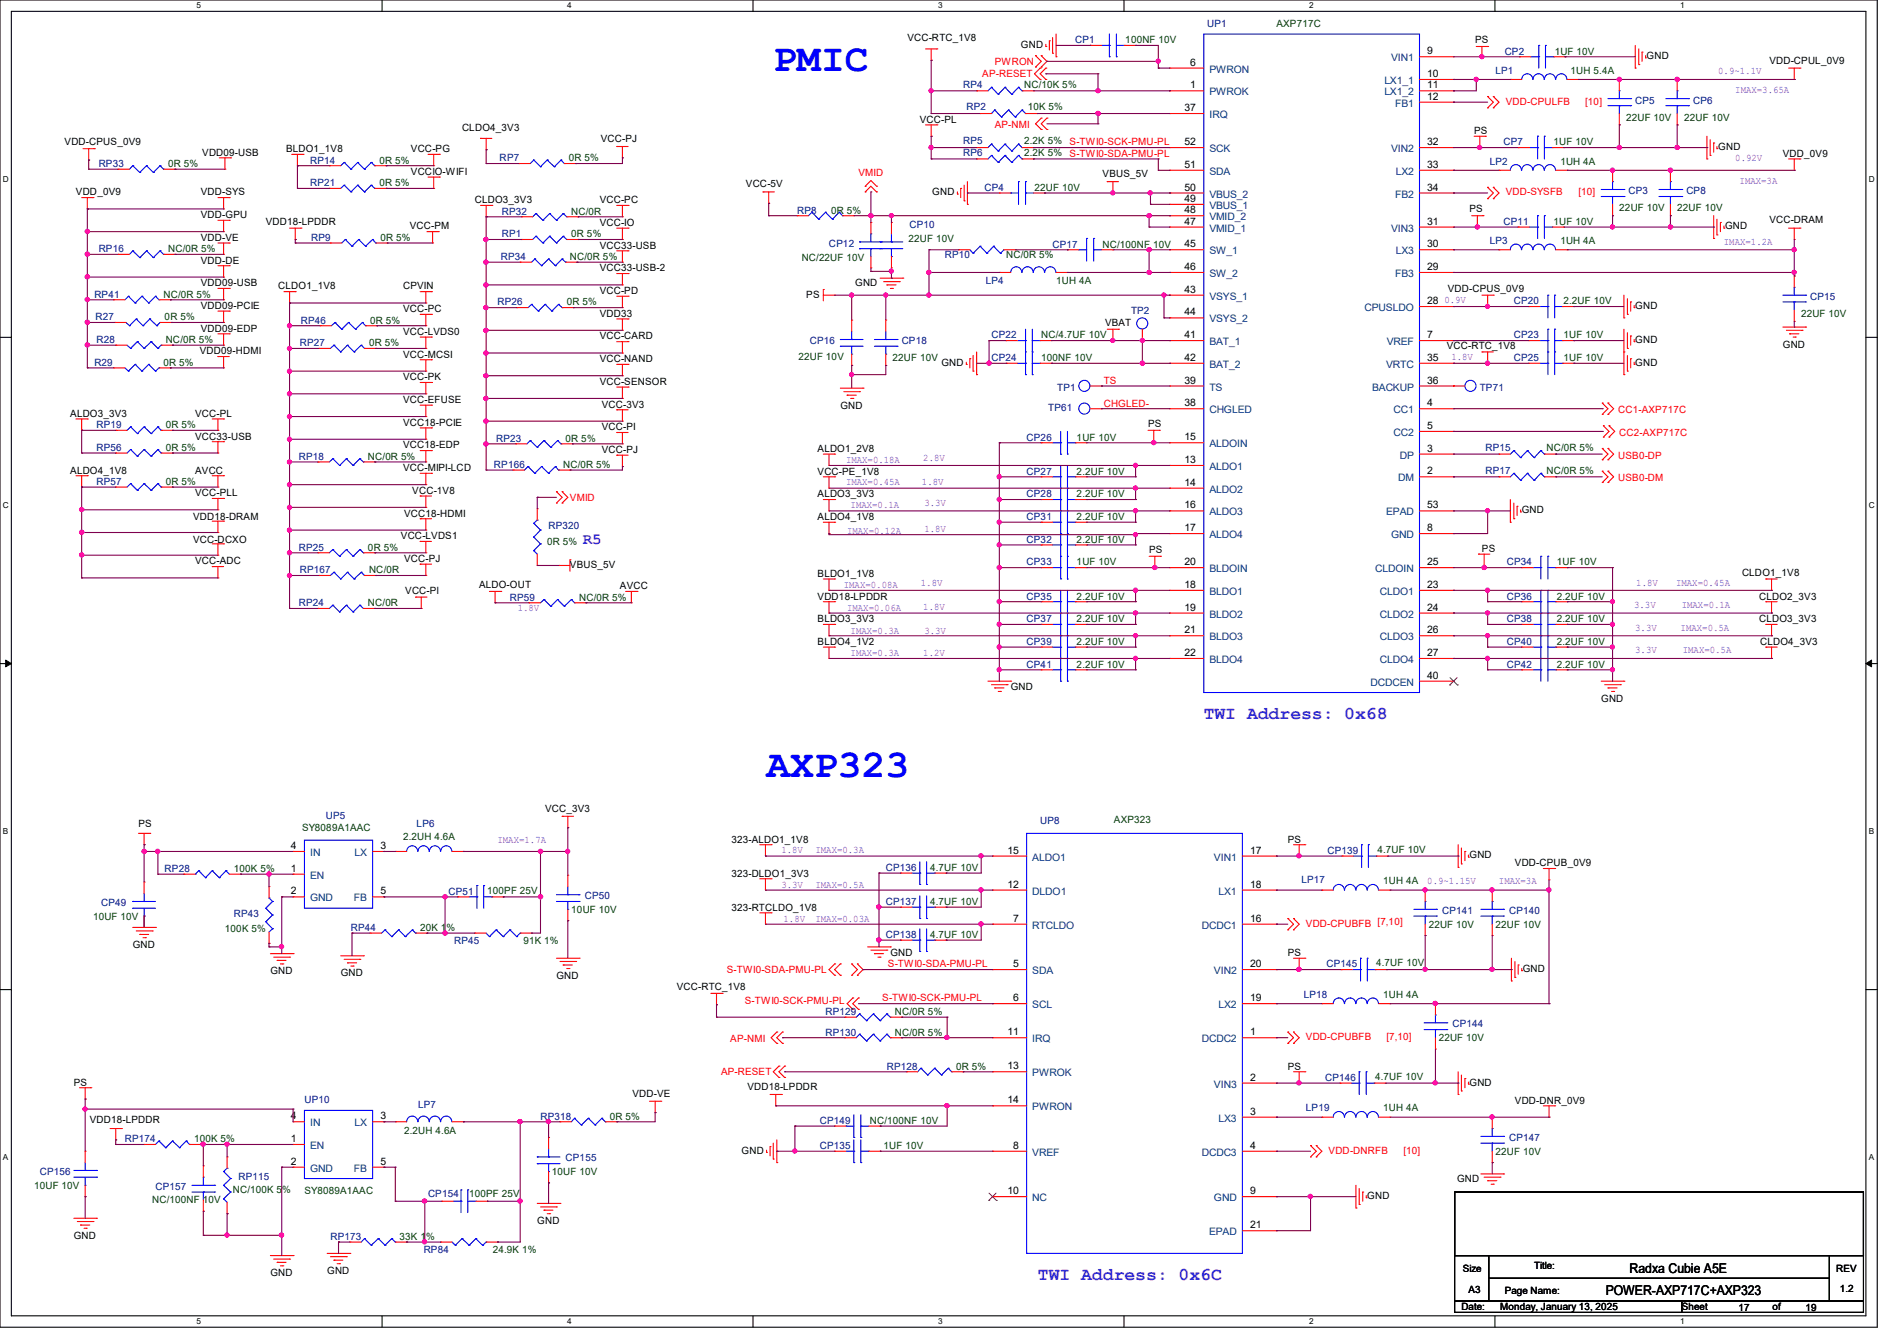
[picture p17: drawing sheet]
<svg xmlns="http://www.w3.org/2000/svg" width="297mm" height="210mm" viewBox="0 0 297 210" stroke-linecap="round" stroke-linejoin="round" font-family="sans-serif">
<defs><g id="words">
<g font-size="6.2" fill="#00f">
<text x="121.1" y="11.1">PMIC</text>
<text x="120" y="121.7">AXP323</text>
</g>
<g font-size="2.8" fill="#7f00ff">
<text x="188.5" y="112.6">TWI Address: 0x68</text>
<text x="162.5" y="200.4">TWI Address: 0x6C</text>
</g>
<text font-size="2.5" fill="#7f00ff" x="91.2" y="85.2">R5</text>
<g font-size="2.1">
<text x="251.4" y="202.9">POWER-AXP717C+AXP323</text>
<text x="255.1" y="199.3">Radxa Cubie A5E</text>
</g>
<g font-size="1.6" fill="#00007f">
<text x="189" y="4.3">UP1</text>
<text x="168.4" y="6.8">CP1</text>
<text x="234.1" y="11.6">LP1</text>
<text x="235.6" y="8.6">CP2</text>
<text x="150.8" y="13.7">RP4</text>
<text x="151.3" y="17.3">RP2</text>
<text x="256" y="16.2">CP5</text>
<text x="265.1" y="16.2">CP6</text>
<text x="150.8" y="22.6">RP5</text>
<text x="235.4" y="22.8">CP7</text>
<text x="15.5" y="26.2">RP33</text>
<text x="48.6" y="25.6">RP14</text>
<text x="48.6" y="29.2">RP21</text>
<text x="78.2" y="25.3">RP7</text>
<text x="150.8" y="24.4">RP6</text>
<text x="154.1" y="29.9">CP4</text>
<text x="233.3" y="25.8">LP2</text>
<text x="78.6" y="33.6">RP32</text>
<text x="124.8" y="33.4">RP8</text>
<text x="142.4" y="35.8">CP10</text>
<text x="235.4" y="35.2">CP11</text>
<text x="255" y="30.4">CP3</text>
<text x="264" y="30.4">CP8</text>
<text x="15.5" y="39.5">RP16</text>
<text x="48.7" y="37.7">RP9</text>
<text x="78.4" y="40.7">RP34</text>
<text x="78.6" y="37.2">RP1</text>
<text x="129.8" y="38.6">CP12</text>
<text x="147.9" y="40.4">RP10</text>
<text x="164.8" y="38.8">CP17</text>
<text x="233.3" y="38.2">LP3</text>
<text x="14.8" y="46.6">RP41</text>
<text x="77.9" y="47.8">RP26</text>
<text x="154.3" y="44.4">LP4</text>
<text x="237" y="47.7">CP20</text>
<text x="283.4" y="46.9">CP15</text>
<text x="14.9" y="50.2">R27</text>
<text x="15.1" y="53.7">R28</text>
<text x="47.1" y="50.7">RP46</text>
<text x="126.8" y="53.9">CP16</text>
<text x="141.2" y="53.9">CP18</text>
<text x="155.2" y="53">CP22</text>
<text x="177.1" y="49.1">TP2</text>
<text x="237" y="53">CP23</text>
<text x="14.8" y="57.3">R29</text>
<text x="46.9" y="54.2">RP27</text>
<text x="155.2" y="56.6">CP24</text>
<text x="237" y="56.6">CP25</text>
<text x="164.1" y="64.4">TP61</text>
<text x="165.5" y="61.2">TP1</text>
<text x="231.7" y="61.2">TP71</text>
<text x="15.1" y="70.6">RP56</text>
<text x="15.1" y="67.1">RP19</text>
<text x="77.7" y="69.2">RP23</text>
<text x="160.7" y="69">CP26</text>
<text x="232.6" y="70.6">RP15</text>
<text x="15.1" y="75.9">RP57</text>
<text x="46.8" y="72">RP18</text>
<text x="77.3" y="73.3">RP166</text>
<text x="160.7" y="77.9">CP28</text>
<text x="160.7" y="74.3">CP27</text>
<text x="232.6" y="74.2">RP17</text>
<text x="85.9" y="82.9">RP320</text>
<text x="160.7" y="81.4">CP31</text>
<text x="46.8" y="86.2">RP25</text>
<text x="46.9" y="89.8">RP167</text>
<text x="160.7" y="85">CP32</text>
<text x="160.7" y="88.6">CP33</text>
<text x="235.9" y="88.6">CP34</text>
<text x="46.8" y="95">RP24</text>
<text x="79.8" y="94.1">RP59</text>
<text x="160.7" y="93.9">CP35</text>
<text x="235.9" y="93.9">CP36</text>
<text x="160.7" y="97.4">CP37</text>
<text x="160.7" y="101">CP39</text>
<text x="235.9" y="101">CP40</text>
<text x="235.9" y="97.4">CP38</text>
<text x="160.7" y="104.6">CP41</text>
<text x="235.9" y="104.6">CP42</text>
<text x="51" y="128.2">UP5</text>
<text x="65.2" y="129.5">LP6</text>
<text x="162.9" y="129.1">UP8</text>
<text x="25.8" y="136.6">RP28</text>
<text x="138.7" y="136.4">CP136</text>
<text x="207.9" y="133.7">CP139</text>
<text x="15.8" y="141.9">CP49</text>
<text x="36.6" y="143.7">RP43</text>
<text x="70.2" y="140.1">CP51</text>
<text x="91.6" y="140.8">CP50</text>
<text x="138.7" y="141.7">CP137</text>
<text x="203.7" y="138.3">LP17</text>
<text x="225.8" y="143.1">CP141</text>
<text x="236.3" y="143.1">CP140</text>
<text x="54.9" y="145.8">RP44</text>
<text x="71.1" y="147.8">RP45</text>
<text x="138.7" y="146.9">CP138</text>
<text x="207.7" y="151.5">CP145</text>
<text x="129.2" y="159">RP129</text>
<text x="204.1" y="156.3">LP18</text>
<text x="227.4" y="160.9">CP144</text>
<text x="129.2" y="162.2">RP130</text>
<text x="138.9" y="167.5">RP128</text>
<text x="47.7" y="172.7">UP10</text>
<text x="65.4" y="173.6">LP7</text>
<text x="207.5" y="169.3">CP146</text>
<text x="19.6" y="178.9">RP174</text>
<text x="84.6" y="175.3">RP318</text>
<text x="128.4" y="180">CP135</text>
<text x="128.4" y="176">CP149</text>
<text x="204.5" y="174.1">LP19</text>
<text x="236.3" y="178.7">CP147</text>
<text x="6.2" y="184">CP156</text>
<text x="37.3" y="184.7">RP115</text>
<text x="88.6" y="181.9">CP155</text>
<text x="24.3" y="186.3">CP157</text>
<text x="67" y="187.4">CP154</text>
<text x="51.7" y="194.2">RP173</text>
<text x="66.3" y="196.3">RP84</text>
</g>
<g font-size="1.6" fill="#003f00">
<text x="199.9" y="4.3">AXP717C</text>
<text x="176.2" y="6.8">100NF 10V</text>
<text x="243.4" y="8.6">1UF 10V</text>
<text x="245.9" y="11.6">1UH 5.4A</text>
<text x="160.4" y="13.7">NC/10K 5%</text>
<text x="160.9" y="17.3">10K 5%</text>
<text x="160.4" y="22.6">2.2K 5%</text>
<text x="243.2" y="22.8">1UF 10V</text>
<text x="254.6" y="18.9">22UF 10V</text>
<text x="263.7" y="18.9">22UF 10V</text>
<text x="26.3" y="26.2">0R 5%</text>
<text x="59.4" y="25.6">0R 5%</text>
<text x="59.4" y="29.2">0R 5%</text>
<text x="89.1" y="25.3">0R 5%</text>
<text x="160.4" y="24.4">2.2K 5%</text>
<text x="162" y="29.9">22UF 10V</text>
<text x="244.3" y="25.8">1UH 4A</text>
<text x="89.4" y="33.6">NC/0R</text>
<text x="130.1" y="33.4">0R 5%</text>
<text x="243.2" y="35.2">1UF 10V</text>
<text x="253.5" y="33.1">22UF 10V</text>
<text x="262.6" y="33.1">22UF 10V</text>
<text x="26.3" y="39.5">NC/0R 5%</text>
<text x="59.6" y="37.7">0R 5%</text>
<text x="89.2" y="40.7">NC/0R 5%</text>
<text x="89.4" y="37.2">0R 5%</text>
<text x="125.5" y="40.9">NC/22UF 10V</text>
<text x="142.2" y="37.9">22UF 10V</text>
<text x="157.5" y="40.4">NC/0R 5%</text>
<text x="172.6" y="38.8">NC/100NF 10V</text>
<text x="244.3" y="38.2">1UH 4A</text>
<text x="25.6" y="46.6">NC/0R 5%</text>
<text x="88.7" y="47.8">0R 5%</text>
<text x="165.4" y="44.4">1UH 4A</text>
<text x="244.8" y="47.7">2.2UF 10V</text>
<text x="25.8" y="50.2">0R 5%</text>
<text x="26" y="53.7">NC/0R 5%</text>
<text x="58" y="50.7">0R 5%</text>
<text x="163" y="53">NC/4.7UF 10V</text>
<text x="244.8" y="53">1UF 10V</text>
<text x="282" y="49.6">22UF 10V</text>
<text x="25.6" y="57.3">0R 5%</text>
<text x="57.8" y="54.2">0R 5%</text>
<text x="125" y="56.4">22UF 10V</text>
<text x="139.7" y="56.6">22UF 10V</text>
<text x="163" y="56.6">100NF 10V</text>
<text x="244.8" y="56.6">1UF 10V</text>
<text x="26" y="70.6">0R 5%</text>
<text x="26" y="67.1">0R 5%</text>
<text x="88.6" y="69.2">0R 5%</text>
<text x="168.6" y="69">1UF 10V</text>
<text x="242.1" y="70.6">NC/0R 5%</text>
<text x="26" y="75.9">0R 5%</text>
<text x="57.6" y="72">NC/0R 5%</text>
<text x="88.2" y="73.3">NC/0R 5%</text>
<text x="168.6" y="77.9">2.2UF 10V</text>
<text x="168.6" y="74.3">2.2UF 10V</text>
<text x="242.1" y="74.2">NC/0R 5%</text>
<text x="168.6" y="81.4">2.2UF 10V</text>
<text x="57.6" y="86.2">0R 5%</text>
<text x="57.8" y="89.8">NC/0R</text>
<text x="85.7" y="85.3">0R 5%</text>
<text x="168.6" y="85">2.2UF 10V</text>
<text x="168.6" y="88.6">1UF 10V</text>
<text x="243.8" y="88.6">1UF 10V</text>
<text x="57.6" y="95">NC/0R</text>
<text x="90.7" y="94.1">NC/0R 5%</text>
<text x="168.6" y="93.9">2.2UF 10V</text>
<text x="243.8" y="93.9">2.2UF 10V</text>
<text x="168.6" y="97.4">2.2UF 10V</text>
<text x="168.6" y="101">2.2UF 10V</text>
<text x="243.8" y="101">2.2UF 10V</text>
<text x="243.8" y="97.4">2.2UF 10V</text>
<text x="168.6" y="104.6">2.2UF 10V</text>
<text x="243.8" y="104.6">2.2UF 10V</text>
<text x="47.3" y="130.2">SY8089A1AAC</text>
<text x="63.1" y="131.6">2.2UH 4.6A</text>
<text x="174.4" y="128.9">AXP323</text>
<text x="36.6" y="136.6">100K 5%</text>
<text x="145.6" y="136.4">4.7UF 10V</text>
<text x="215.7" y="133.6">4.7UF 10V</text>
<text x="76.3" y="140">100PF 25V</text>
<text x="89.4" y="143">10UF 10V</text>
<text x="145.6" y="141.7">4.7UF 10V</text>
<text x="216.6" y="138.5">1UH 4A</text>
<text x="14.6" y="144">10UF 10V</text>
<text x="35.2" y="146">100K 5%</text>
<text x="65.8" y="145.8">20K 1%</text>
<text x="82" y="147.8">91K 1%</text>
<text x="145.6" y="146.9">4.7UF 10V</text>
<text x="223.7" y="145.3">22UF 10V</text>
<text x="234.1" y="145.3">22UF 10V</text>
<text x="215.5" y="151.3">4.7UF 10V</text>
<text x="140.1" y="159">NC/0R 5%</text>
<text x="216.6" y="156.3">1UH 4A</text>
<text x="140.1" y="162.2">NC/0R 5%</text>
<text x="149.7" y="167.5">0R 5%</text>
<text x="225.3" y="163.1">22UF 10V</text>
<text x="215.3" y="169.1">4.7UF 10V</text>
<text x="30.4" y="178.9">100K 5%</text>
<text x="63.3" y="177.6">2.2UH 4.6A</text>
<text x="95.5" y="175.3">0R 5%</text>
<text x="136.2" y="176">NC/100NF 10V</text>
<text x="138.3" y="180">1UF 10V</text>
<text x="216.6" y="174.1">1UH 4A</text>
<text x="86.4" y="184">10UF 10V</text>
<text x="234.1" y="180.8">22UF 10V</text>
<text x="5.3" y="186.2">10UF 10V</text>
<text x="23.8" y="188.5">NC/100NF 10V</text>
<text x="36.4" y="186.9">NC/100K 5%</text>
<text x="47.7" y="187.1">SY8089A1AAC</text>
<text x="73.4" y="187.4">100PF 25V</text>
<text x="62.6" y="194.2">33K 1%</text>
<text x="77.2" y="196.3">24.9K 1%</text>
</g>
<g font-size="1.6">
<text x="142.1" y="6.4">VCC-RTC_1V8</text>
<text x="159.8" y="7.5">GND</text>
<text x="186.3" y="10.3">6</text>
<text x="223.5" y="8.5">9</text>
<text x="231" y="6.8">PS</text>
<text x="257.8" y="9.3">GND</text>
<text x="277" y="10">VDD-CPUL_0V9</text>
<text x="185.5" y="17.4">37</text>
<text x="186.3" y="13.8">1</text>
<text x="223.5" y="12.1">10</text>
<text x="223.5" y="15.6">12</text>
<text x="223.5" y="13.8">11</text>
<text x="10.1" y="22.8">VDD-CPUS_0V9</text>
<text x="44.8" y="23.8">BLDO1_1V8</text>
<text x="64.3" y="23.8">VCC-PG</text>
<text x="72.3" y="20.4">CLDO4_3V3</text>
<text x="94.1" y="22.2">VCC-PJ</text>
<text x="144" y="19.2">VCC-PL</text>
<text x="185.5" y="22.7">52</text>
<text x="223.5" y="22.7">32</text>
<text x="230.8" y="21">PS</text>
<text x="269" y="23.5">GND</text>
<text x="31.7" y="24.4">VDD09-USB</text>
<text x="64.3" y="27.4">VCCIO-WIFI</text>
<text x="116.8" y="29.3">VCC-5V</text>
<text x="172.6" y="27.8">VBUS_5V</text>
<text x="185.5" y="26.3">51</text>
<text x="185.5" y="29.8">50</text>
<text x="223.5" y="26.3">33</text>
<text x="223.5" y="29.8">34</text>
<text x="279.1" y="24.6">VDD_0V9</text>
<text x="11.9" y="30.6">VDD_0V9</text>
<text x="31.5" y="30.6">VDD-SYS</text>
<text x="31.5" y="34.2">VDD-GPU</text>
<text x="41.6" y="35.2">VDD18-LPDDR</text>
<text x="64.2" y="35.9">VCC-PM</text>
<text x="74.3" y="31.8">CLDO3_3V3</text>
<text x="93.9" y="35.4">VCC-IO</text>
<text x="93.9" y="31.8">VCC-PC</text>
<text x="146" y="30.6">GND</text>
<text x="185.5" y="35.2">47</text>
<text x="185.5" y="31.6">49</text>
<text x="185.5" y="33.4">48</text>
<text x="223.5" y="35.2">31</text>
<text x="230.1" y="33.3">PS</text>
<text x="270.1" y="35.9">GND</text>
<text x="277" y="34.9">VCC-DRAM</text>
<text x="31.5" y="37.7">VDD-VE</text>
<text x="31.5" y="41.3">VDD-DE</text>
<text x="93.9" y="38.9">VCC33-USB</text>
<text x="185.5" y="38.7">45</text>
<text x="223.5" y="38.7">30</text>
<text x="31.5" y="44.8">VDD09-USB</text>
<text x="43.6" y="45.3">CLDO1_1V8</text>
<text x="63.1" y="45.3">CPVIN</text>
<text x="93.9" y="42.5">VCC33-USB-2</text>
<text x="93.9" y="46.1">VCC-PD</text>
<text x="126.2" y="46.6">PS</text>
<text x="133.9" y="44.8">GND</text>
<text x="185.5" y="45.8">43</text>
<text x="185.5" y="42.3">46</text>
<text x="223.5" y="47.6">28</text>
<text x="223.5" y="42.3">29</text>
<text x="226.7" y="45.7">VDD-CPUS_0V9</text>
<text x="31.5" y="48.4">VDD09-PCIE</text>
<text x="31.5" y="51.9">VDD09-EDP</text>
<text x="63.1" y="48.9">VCC-PC</text>
<text x="63.1" y="52.4">VCC-LVDS0</text>
<text x="93.9" y="49.6">VDD33</text>
<text x="93.9" y="53.2">VCC-CARD</text>
<text x="173" y="51.1">VBAT</text>
<text x="185.5" y="53">41</text>
<text x="185.5" y="49.4">44</text>
<text x="223.5" y="53">7</text>
<text x="256" y="53.7">GND</text>
<text x="256" y="48.4">GND</text>
<text x="31.3" y="55.5">VDD09-HDMI</text>
<text x="63.1" y="56">VCC-MCSI</text>
<text x="63.1" y="59.6">VCC-PK</text>
<text x="93.9" y="56.7">VCC-NAND</text>
<text x="147.4" y="57.3">GND</text>
<text x="185.5" y="56.5">42</text>
<text x="223.5" y="56.5">35</text>
<text x="226.5" y="54.6">VCC-RTC_1V8</text>
<text x="256" y="57.3">GND</text>
<text x="279.1" y="54.4">GND</text>
<text x="11" y="65.3">ALDO3_3V3</text>
<text x="30.6" y="65.3">VCC-PL</text>
<text x="63.1" y="63.1">VCC-EFUSE</text>
<text x="93.9" y="60.3">VCC-SENSOR</text>
<text x="94.2" y="63.8">VCC-3V3</text>
<text x="131.6" y="64">GND</text>
<text x="185.5" y="63.6">38</text>
<text x="185.5" y="60.1">39</text>
<text x="223.5" y="63.6">4</text>
<text x="223.5" y="60.1">36</text>
<text x="30.6" y="68.8">VCC33-USB</text>
<text x="63.1" y="66.7">VCC18-PCIE</text>
<text x="63.1" y="70.2">VCC18-EDP</text>
<text x="94.2" y="67.4">VCC-PI</text>
<text x="94.2" y="70.9">VCC-PJ</text>
<text x="128" y="70.8">ALDO1_2V8</text>
<text x="179.7" y="66.9">PS</text>
<text x="185.5" y="69">15</text>
<text x="223.5" y="70.7">3</text>
<text x="223.5" y="67.2">5</text>
<text x="11" y="74.2">ALDO4_1V8</text>
<text x="30.6" y="74.2">AVCC</text>
<text x="30.6" y="77.7">VCC-PLL</text>
<text x="63.1" y="73.8">VCC-MIPI-LCD</text>
<text x="64.6" y="77.3">VCC-1V8</text>
<text x="128" y="74.3">VCC-PE_1V8</text>
<text x="128" y="77.9">ALDO3_3V3</text>
<text x="185.5" y="72.5">13</text>
<text x="185.5" y="76.1">14</text>
<text x="223.5" y="74.3">2</text>
<text x="30.2" y="81.4">VDD18-DRAM</text>
<text x="63.3" y="80.9">VCC18-HDMI</text>
<text x="128" y="81.4">ALDO4_1V8</text>
<text x="185.5" y="79.6">16</text>
<text x="185.5" y="83.2">17</text>
<text x="223.5" y="83.2">8</text>
<text x="223.5" y="79.6">53</text>
<text x="238.3" y="80.4">GND</text>
<text x="30.2" y="85">VCC-DCXO</text>
<text x="30.6" y="88.4">VCC-ADC</text>
<text x="62.8" y="84.5">VCC-LVDS1</text>
<text x="63.3" y="88">VCC-PJ</text>
<text x="89.2" y="88.9">VBUS_5V</text>
<text x="179.9" y="86.6">PS</text>
<text x="185.5" y="88.5">20</text>
<text x="223.5" y="88.5">25</text>
<text x="232" y="86.4">PS</text>
<text x="63.5" y="93">VCC-PI</text>
<text x="75" y="92.1">ALDO-OUT</text>
<text x="97.1" y="92.3">AVCC</text>
<text x="128" y="90.3">BLDO1_1V8</text>
<text x="128" y="93.9">VDD18-LPDDR</text>
<text x="185.5" y="92.1">18</text>
<text x="185.5" y="95.6">19</text>
<text x="223.5" y="92.1">23</text>
<text x="223.5" y="95.6">24</text>
<text x="272.8" y="90.2">CLDO1_1V8</text>
<text x="275.4" y="93.9">CLDO2_3V3</text>
<text x="128" y="97.4">BLDO3_3V3</text>
<text x="128" y="101">BLDO4_1V2</text>
<text x="185.5" y="99.2">21</text>
<text x="223.5" y="99.2">26</text>
<text x="275.4" y="97.4">CLDO3_3V3</text>
<text x="275.6" y="101">CLDO4_3V3</text>
<text x="185.5" y="102.7">22</text>
<text x="223.5" y="102.7">27</text>
<text x="223.5" y="106.3">40</text>
<text x="158.2" y="108.1">GND</text>
<text x="250.7" y="109.9">GND</text>
<text x="21.7" y="129.5">PS</text>
<text x="85.3" y="127.1">VCC_3V3</text>
<text x="114.5" y="131.9">323-ALDO1_1V8</text>
<text x="201.6" y="131.9">PS</text>
<text x="45.5" y="136.5">1</text>
<text x="45.5" y="133">4</text>
<text x="59.6" y="133">3</text>
<text x="114.5" y="137.3">323-DLDO1_3V3</text>
<text x="157.7" y="133.7">15</text>
<text x="195.7" y="133.7">17</text>
<text x="230.1" y="134.4">GND</text>
<text x="237.2" y="135.7">VDD-CPUB_0V9</text>
<text x="45.5" y="140.1">2</text>
<text x="59.6" y="140.1">5</text>
<text x="114.5" y="142.6">323-RTCLDO_1V8</text>
<text x="157.7" y="139">12</text>
<text x="195.7" y="139">18</text>
<text x="20.8" y="148.5">GND</text>
<text x="139.4" y="149.7">GND</text>
<text x="158.6" y="144.4">7</text>
<text x="195.7" y="144.4">16</text>
<text x="201.6" y="149.7">PS</text>
<text x="42.3" y="152.6">GND</text>
<text x="53.3" y="152.9">GND</text>
<text x="87.1" y="153.3">GND</text>
<text x="106" y="155.1">VCC-RTC_1V8</text>
<text x="158.6" y="151.5">5</text>
<text x="195.7" y="151.5">20</text>
<text x="238.4" y="152.2">GND</text>
<text x="158.6" y="156.8">6</text>
<text x="195.7" y="156.8">19</text>
<text x="157.7" y="162.1">11</text>
<text x="157.7" y="167.5">13</text>
<text x="195.7" y="162.1">1</text>
<text x="201.6" y="167.5">PS</text>
<text x="11.6" y="170">PS</text>
<text x="99" y="171.8">VDD-VE</text>
<text x="117" y="170.7">VDD18-LPDDR</text>
<text x="157.7" y="172.8">14</text>
<text x="195.7" y="169.3">2</text>
<text x="230.1" y="170">GND</text>
<text x="237.2" y="172.8">VDD-DNR_0V9</text>
<text x="14.1" y="175.8">VDD18-LPDDR</text>
<text x="45.5" y="178.9">1</text>
<text x="45.5" y="175.3">4</text>
<text x="59.6" y="175.3">3</text>
<text x="158.6" y="179.9">8</text>
<text x="195.7" y="174.6">3</text>
<text x="195.7" y="179.9">4</text>
<text x="45.5" y="182.4">2</text>
<text x="59.6" y="182.4">5</text>
<text x="116.1" y="180.7">GND</text>
<text x="228.1" y="185.1">GND</text>
<text x="84.1" y="191.7">GND</text>
<text x="157.7" y="187">10</text>
<text x="195.7" y="187">9</text>
<text x="214.1" y="187.8">GND</text>
<text x="11.6" y="194">GND</text>
<text x="195.7" y="192.4">21</text>
<text x="42.3" y="199.9">GND</text>
<text x="51.2" y="199.5">GND</text>
<text x="229" y="199.1">Size</text>
<text x="229.9" y="202.5">A3</text>
<text x="235.6" y="202.7">Page Name:</text>
<text x="240.2" y="198.8">Title:</text>
<text x="287.5" y="199.1">REV</text>
<text x="288" y="202.3">1.2</text>
<text x="228.8" y="205.2">Date:</text>
<text x="234.9" y="205.2">Monday, January 13, 2025</text>
<text x="263.3" y="205.2">Sheet</text>
<text x="272.2" y="205.4">17</text>
<text x="277.5" y="205.2">of</text>
<text x="282.7" y="205.4">19</text>
</g>
<g font-size="1.6" fill="#f00">
<text x="155.7" y="10.2">PWRON</text>
<text x="153.8" y="12.1">AP-RESET</text>
<text x="235.8" y="16.4">VDD-CPULFB</text>
<text x="248.2" y="16.4">[10]</text>
<text x="155.7" y="20.1">AP-NMI</text>
<text x="167.5" y="22.8">S-TWI0-SCK-PMU-PL</text>
<text x="134.4" y="27.6">VMID</text>
<text x="167.5" y="24.6">S-TWI0-SDA-PMU-PL</text>
<text x="235.8" y="30.6">VDD-SYSFB</text>
<text x="247.1" y="30.6">[10]</text>
<text x="172.8" y="63.7">CHGLED-</text>
<text x="172.8" y="60.1">TS</text>
<text x="253.4" y="64.7">CC1-AXP717C</text>
<text x="253.4" y="71.8">USB0-DP</text>
<text x="253.5" y="68.3">CC2-AXP717C</text>
<text x="253.4" y="75.4">USB0-DM</text>
<text x="89.2" y="78.4">VMID</text>
<text x="204.5" y="145.1">VDD-CPUBFB [7,10]</text>
<text x="113.8" y="152.4">S-TWI0-SDA-PMU-PL</text>
<text x="139" y="151.5">S-TWI0-SDA-PMU-PL</text>
<text x="116.6" y="157.2">S-TWI0-SCK-PMU-PL</text>
<text x="138.1" y="156.8">S-TWI0-SCK-PMU-PL</text>
<text x="114.3" y="163.2">AP-NMI</text>
<text x="204.5" y="162.9">VDD-CPUBFB</text>
<text x="217.1" y="162.9">[7,10]</text>
<text x="112.9" y="168.4">AP-RESET</text>
<text x="208" y="180.7">VDD-DNRFB</text>
<text x="219.7" y="180.7">[10]</text>
</g>
<g font-size="1.6" fill="#003f7f">
<text x="189.4" y="11.4">PWRON</text>
<text x="217.8" y="9.6">VIN1</text>
<text x="189.4" y="14.9">PWROK</text>
<text x="216.7" y="13.2">LX1_1</text>
<text x="216.7" y="14.9">LX1_2</text>
<text x="218.4" y="16.7">FB1</text>
<text x="189.4" y="18.5">IRQ</text>
<text x="189.4" y="23.8">SCK</text>
<text x="217.8" y="23.8">VIN2</text>
<text x="189.4" y="27.4">SDA</text>
<text x="218.5" y="27.4">LX2</text>
<text x="189.4" y="32.7">VBUS_1</text>
<text x="189.4" y="30.9">VBUS_2</text>
<text x="189.4" y="34.5">VMID_2</text>
<text x="218.4" y="30.9">FB2</text>
<text x="189.4" y="39.8">SW_1</text>
<text x="189.4" y="36.3">VMID_1</text>
<text x="217.8" y="36.3">VIN3</text>
<text x="218.5" y="39.8">LX3</text>
<text x="189.4" y="46.9">VSYS_1</text>
<text x="189.4" y="43.4">SW_2</text>
<text x="218.4" y="43.4">FB3</text>
<text x="189.4" y="50.5">VSYS_2</text>
<text x="213.7" y="48.7">CPUSLDO</text>
<text x="189.4" y="54.1">BAT_1</text>
<text x="189.4" y="57.6">BAT_2</text>
<text x="217" y="57.6">VRTC</text>
<text x="217.1" y="54.1">VREF</text>
<text x="189.4" y="64.7">CHGLED</text>
<text x="189.4" y="61.2">TS</text>
<text x="214.8" y="61.2">BACKUP</text>
<text x="218.2" y="64.7">CC1</text>
<text x="189.4" y="70.1">ALDOIN</text>
<text x="218.2" y="68.3">CC2</text>
<text x="219.2" y="71.8">DP</text>
<text x="189.4" y="73.6">ALDO1</text>
<text x="189.4" y="77.2">ALDO2</text>
<text x="218.9" y="75.4">DM</text>
<text x="189.4" y="80.7">ALDO3</text>
<text x="217" y="80.7">EPAD</text>
<text x="189.4" y="84.3">ALDO4</text>
<text x="189.4" y="89.6">BLDOIN</text>
<text x="215.3" y="89.6">CLDOIN</text>
<text x="217.8" y="84.3">GND</text>
<text x="189.4" y="93.2">BLDO1</text>
<text x="216" y="93.2">CLDO1</text>
<text x="189.4" y="96.7">BLDO2</text>
<text x="189.4" y="100.3">BLDO3</text>
<text x="216" y="96.7">CLDO2</text>
<text x="216" y="100.3">CLDO3</text>
<text x="189.4" y="103.8">BLDO4</text>
<text x="214.6" y="107.4">DCDCEN</text>
<text x="216" y="103.8">CLDO4</text>
<text x="48.6" y="137.6">EN</text>
<text x="48.6" y="134.1">IN</text>
<text x="55.5" y="134.1">LX</text>
<text x="161.6" y="134.8">ALDO1</text>
<text x="190.1" y="134.8">VIN1</text>
<text x="48.6" y="141.2">GND</text>
<text x="55.4" y="141.2">FB</text>
<text x="161.6" y="140.1">DLDO1</text>
<text x="190.8" y="140.1">LX1</text>
<text x="161.6" y="145.5">RTCLDO</text>
<text x="188.2" y="145.5">DCDC1</text>
<text x="161.6" y="152.6">SDA</text>
<text x="190.1" y="152.6">VIN2</text>
<text x="161.6" y="157.9">SCL</text>
<text x="190.8" y="157.9">LX2</text>
<text x="161.6" y="163.2">IRQ</text>
<text x="188.2" y="163.2">DCDC2</text>
<text x="161.6" y="168.6">PWROK</text>
<text x="161.6" y="173.9">PWRON</text>
<text x="190.1" y="170.4">VIN3</text>
<text x="48.6" y="180">EN</text>
<text x="48.6" y="176.4">IN</text>
<text x="55.5" y="176.4">LX</text>
<text x="190.8" y="175.7">LX3</text>
<text x="48.6" y="183.5">GND</text>
<text x="55.4" y="183.5">FB</text>
<text x="161.6" y="181">VREF</text>
<text x="188.2" y="181">DCDC3</text>
<text x="161.6" y="188.1">NC</text>
<text x="190.1" y="188.1">GND</text>
<text x="189.3" y="193.5">EPAD</text>
</g>
<g font-size="1.6" fill="#7f00ff">
<text x="269" y="11.6">0.9~1.1V</text>
<text x="271.7" y="14.6">IMAX=3.65A</text>
<text x="271.7" y="25.2">0.92V</text>
<text x="272.4" y="28.8">IMAX=3A</text>
<text x="269.9" y="38.4">IMAX=1.2A</text>
<text x="226.1" y="47.5">0.9V</text>
<text x="227.2" y="56.3">1.8V</text>
<text x="132.5" y="72.5">IMAX=0.18A</text>
<text x="132.5" y="75.9">IMAX=0.45A</text>
<text x="144.4" y="75.9">1.8V</text>
<text x="144.6" y="72.2">2.8V</text>
<text x="132.6" y="83.6">IMAX=0.12A</text>
<text x="133.2" y="79.6">IMAX=0.1A</text>
<text x="144.7" y="79.3">3.3V</text>
<text x="144.7" y="83.4">1.8V</text>
<text x="81.1" y="95.6">1.8V</text>
<text x="132.1" y="92.1">IMAX=0.08A</text>
<text x="132.6" y="95.6">IMAX=0.06A</text>
<text x="144.2" y="91.7">1.8V</text>
<text x="144.6" y="95.5">1.8V</text>
<text x="255.9" y="95.3">3.3V</text>
<text x="256.2" y="91.7">1.8V</text>
<text x="262.4" y="91.7">IMAX=0.45A</text>
<text x="263.3" y="95.3">IMAX=0.1A</text>
<text x="133.2" y="99.4">IMAX=0.3A</text>
<text x="144.7" y="99.4">3.3V</text>
<text x="256" y="98.8">3.3V</text>
<text x="263.1" y="98.8">IMAX=0.5A</text>
<text x="133.2" y="102.7">IMAX=0.3A</text>
<text x="144.6" y="102.7">1.2V</text>
<text x="256" y="102.2">3.3V</text>
<text x="263.5" y="102.2">IMAX=0.5A</text>
<text x="77.9" y="132.1">IMAX=1.7A</text>
<text x="122.3" y="133.5">1.8V</text>
<text x="127.7" y="133.5">IMAX=0.3A</text>
<text x="122.3" y="139">3.3V</text>
<text x="127.7" y="139">IMAX=0.5A</text>
<text x="223.5" y="138.5">0.9~1.15V</text>
<text x="234.7" y="138.5">IMAX=3A</text>
<text x="122.7" y="144.4">1.8V</text>
<text x="127.7" y="144.4">IMAX=0.03A</text>
</g>
<g font-size="1.3">
<text x="30.8" y="1.3">5</text>
<text x="88.8" y="1.3">4</text>
<text x="146.9" y="1.3">3</text>
<text x="205" y="1.3">2</text>
<text x="263.1" y="1.3">1</text>
<text x=".5" y="28.4">D</text>
<text x="292.6" y="28.4">D</text>
<text x=".5" y="79.5">C</text>
<text x="292.6" y="79.5">C</text>
<text x=".5" y="130.6">B</text>
<text x="292.6" y="130.6">B</text>
<text x=".5" y="181.7">A</text>
<text x="292.6" y="181.7">A</text>
<text x="30.8" y="207.4">5</text>
<text x="88.8" y="207.4">4</text>
<text x="146.9" y="207.4">3</text>
<text x="205" y="207.4">2</text>
<text x="263.1" y="207.4">1</text>
</g>
</g></defs>
<path d="M0 0h293.9v207.9h-293.9zM1.8 1.8h290.3v204.3h-290.3z" fill="none" stroke="#000" stroke-width=".17"/>
<g fill="#fff">
<path d="M30.8 .2h.7v1.4h-.7z"/>
<path d="M30.8 206.2h.7v1.4h-.7z"/>
</g>
<path d="M59.8 0v1.8M59.8 206.1v1.8" fill="none" stroke="#000" stroke-width=".17"/>
<g fill="#fff">
<path d="M88.8 .2h.7v1.4h-.7z"/>
<path d="M88.8 206.2h.7v1.4h-.7z"/>
</g>
<path d="M117.9 0v1.8M117.9 206.1v1.8" fill="none" stroke="#000" stroke-width=".17"/>
<g fill="#fff">
<path d="M146.9 .2h.7v1.4h-.7z"/>
<path d="M146.9 206.2h.7v1.4h-.7z"/>
</g>
<path d="M176 0v1.8M176 206.1v1.8" fill="none" stroke="#000" stroke-width=".17"/>
<g fill="#fff">
<path d="M205 .2h.7v1.4h-.7z"/>
<path d="M205 206.2h.7v1.4h-.7z"/>
</g>
<path d="M234.1 0v1.8M234.1 206.1v1.8" fill="none" stroke="#000" stroke-width=".17"/>
<g fill="#fff">
<path d="M263.1 .2h.6v1.4h-.6z"/>
<path d="M263.1 206.2h.6v1.4h-.6z"/>
<path d="M.5 27.3h.9v1.4h-.9z"/>
<path d="M292.6 27.3h.9v1.4h-.9z"/>
<path d="M.5 78.4h.9v1.4h-.9z"/>
<path d="M292.6 78.4h.9v1.4h-.9z"/>
</g>
<path d="M0 52.8h1.8M292.1 52.8h1.8" fill="none" stroke="#000" stroke-width=".17"/>
<g fill="#fff">
<path d="M.5 129.5h.8v1.4h-.8z"/>
<path d="M292.6 129.5h.8v1.4h-.8z"/>
</g>
<path d="M0 103.9h1.8M292.1 103.9h1.8" fill="none" stroke="#000" stroke-width=".17"/>
<path d="M.9 103.4l.9 .5-.9 .5zM292.1 103.9l.9-.5v1z" fill="#000" stroke="#000" stroke-width=".16"/>
<g fill="#fff">
<path d="M.5 180.5h.8v1.4h-.8z"/>
<path d="M292.6 180.5h.8v1.4h-.8z"/>
</g>
<path d="M0 155h1.8M292.1 155h1.8M227.8 186.7h64v9.9h-64zM227.8 196.6h5.3v7.2h-5.3zM233.1 196.6h53.3v3.6h-53.3zM286.4 196.6h5.4v7.2h-5.4zM227.8 203.8h35.5v1.7h-35.5zM233.1 200.2h53.3v3.6h-53.3zM263.3 203.8h28.5v1.7h-28.5z" fill="none" stroke="#000" stroke-width=".17"/>
<g fill="none" stroke="#f00" stroke-width=".17">
<path d="M144.9 7.7h1.8M144.9 19.6h1.8M145.8 9.4h.1M145.8 7.7v1.7M145.8 19.6v1.7M146.7 7.7h.1M146.7 19.6h.1M152.9 14.2h.1M152.9 14.2h1.8M153.5 17.8h.1M153.5 17.8h1.7M160 14.2h1.8"/>
<path d="M160.6 17.8h1.7M161.8 14.2h.1M162.1 8.7h.1M162.1 10.5h.1M162.1 8.7l.9 .9-.9 .9M162.3 17.8h.1M162.9 10.7h.1M162.9 12.4h.1M162.9 10.7l-.9 .9 .9 .8M163 10.5h.1M163 8.7h.1M163 18.5h.1"/>
<path d="M163 8.7l.9 .9-.9 .9M163 18.5l-.9 .9 .9 .9M163.7 7.3h.1M163.7 10.7h.1M163.7 12.4h.1M163.7 6.9v.4M163.7 10.7l-.8 .9 .8 .8M163.9 18.5h.1M163.9 18.5l-.9 .9 .9 .9M164.3 6.4h.1M164.3 6.4v1.4M164.8 8.3h.1"/>
<path d="M164.8 5.9v2.4M165.4 8.9h.1M165.4 5.3v3.6M170.7 7.1h.1M170.7 7.1h1.8M176 7.1h1.8M177.8 7.1h.1M183.1 10.7h.1M183.1 17.8h.1M183.1 14.2h.1M183.1 10.7h5.4M183.1 14.2h5.4"/>
<path d="M183.1 17.8h5.4M222.3 14.2h5.3M222.3 12.4h5.3M222.3 8.9h5.3M222.3 16h5.3M227.6 8.9h.1M227.6 12.4h.1M227.6 16h.1M227.6 14.2h.1M231.1 7.3h1.8M232 9.1h.1M232 7.3v1.8"/>
<path d="M232.9 7.3h.1M232.9 15.1h.1M232.9 16.9h.1M232.9 15.1l.9 .9-.9 .9M233.8 15.1h.1M233.8 16.9h.1M233.8 15.1l.9 .9-.9 .9M236.5 12.4h.1M236.5 12.4h1.8M237.9 8.9h.1M237.9 8.9h1.8M243.2 8.9h1.8"/>
<path d="M245 8.9h.1M245.4 12.4h1.7M247.1 12.4h.1M253.5 19.6h.1M253.5 12.4h.1M253.5 12.4v1.8M253.5 17.8v1.8M256 10.7h.1M256 7.1v3.6M256.6 10.1h.1M256.6 7.7v2.4M257.1 8.2h.1"/>
<path d="M257.1 8.2v1.4M257.6 9.1h.1M257.6 8.7v.4M262.6 19.6h.1M262.6 12.4h.1M262.6 12.4v1.8M262.6 17.8v1.8M280 10.7h1.8M280.9 12.4h.1M280.9 10.7v1.7M281.8 10.7h.1M12.8 30.9h1.8"/>
<path d="M13 23.3h1.8M13.7 32.7h.1M13.7 30.9v1.8M13.9 25.1h.1M13.9 23.3v1.8M14.6 30.9h.1M14.8 23.3h.1M18.5 39.8h.1M18.5 26.5h.1M18.5 39.8h1.8M18.5 26.5h1.8M25.6 39.8h1.8"/>
<path d="M25.6 26.5h1.8M27.4 39.8h.1M27.4 26.5h.1M34.1 30.9h1.8M34.1 34.5h1.8M34.1 38.1h1.8M34.3 24.7h1.8M35 32.7h.1M35 36.3h.1M35 39.8h.1M35 30.9v1.8M35 34.5v1.8"/>
<path d="M35 38.1v1.7M35.2 26.5h.1M35.2 24.7v1.8M35.9 30.9h.1M35.9 34.5h.1M35.9 38.1h.1M36.1 24.7h.1M45.3 35.7h1.8M45.7 24.2h1.8M46.2 37.5h.1M46.2 35.7v1.8M46.6 26h.1"/>
<path d="M46.6 24.2v1.8M47.1 35.7h.1M47.5 24.2h.1M51.6 26h.1M51.6 29.5h.1M51.6 26h1.7M51.6 29.5h1.7M51.7 38.1h.1M51.7 38.1h1.8M58.7 26h1.8M58.7 29.5h1.8M58.8 38.1h1.8"/>
<path d="M60.5 26h.1M60.5 29.5h.1M60.6 38.1h.1M66.8 36.3h1.8M67 24.2h1.8M67 27.7h1.8M67.7 38.1h.1M67.7 36.3v1.8M67.9 26h.1M67.9 29.5h.1M67.9 24.2v1.8M67.9 27.7v1.8"/>
<path d="M68.6 36.3h.1M68.8 24.2h.1M68.8 27.7h.1M75.2 21.7h.1M75.2 32.2h1.8M75.2 21.7h1.8M76.1 34h.1M76.1 23.5h.1M76.1 21.7v1.8M76.1 32.2v1.8M77 32.2h.1M81.2 25.6h.1"/>
<path d="M81.2 25.6h1.8M81.6 34h.1M81.6 37.5h.1M81.6 34h1.8M81.6 37.5h1.8M88.3 25.6h1.8M88.7 34h1.8M88.7 37.5h1.8M90.1 25.6h.1M90.5 34h.1M90.5 37.5h.1M96.6 22.9h.1"/>
<path d="M96.6 35.7h1.7M96.6 32.2h1.7M96.6 39.3h1.7M96.6 22.9h1.7M97.5 37.5h.1M97.5 34h.1M97.5 24.7h.1M97.5 22.9v1.8M97.5 32.2v1.8M97.5 35.7v1.8M97.5 39.3v1.8M98.3 35.7h.1"/>
<path d="M98.3 39.3h.1M98.3 32.2h.1M119.5 30.1h.1M119.5 30.1h1.7M120.4 31.8h.1M120.4 30.1v1.7M124.8 33.8h.1M124.8 33.8h1.8M131.9 33.8h1.8M133.7 33.8h.1M135.5 29.2h.1M135.5 30.1h.1"/>
<path d="M135.5 29.2l.9-.9 .8 .9M135.5 30.1l.9-.9 .8 .9M136.4 34.8h.1M136.4 34.8v1.8M137.2 29.2h.1M137.2 30.1h.1M139.6 34.8h.1M139.6 34.8v1.8M145.8 21.3h.1M149.9 30.4h.1M149.9 30.1v.3M150.1 39.1h.1"/>
<path d="M150.1 39.1h1.7M150.4 29.5h.1M150.4 29.5v1.4M151 31.5h.1M151 29v2.5M151.5 32h.1M151.5 28.4v3.6M152.9 24.9h.1M152.9 23.1h.1M152.9 24.9h1.8M152.9 23.1h1.8M156.5 30.2h.1"/>
<path d="M156.5 30.2h1.7M157.2 39.1h1.8M159 39.1h.1M160 24.9h1.8M160 23.1h1.8M161.8 24.9h.1M161.8 23.1h.1M161.8 30.2h1.8M163 20.3h.1M163.6 30.2h.1M163.9 20.3h.1M167.1 39.1h.1"/>
<path d="M167.1 39.1h1.8M172.5 39.1h1.7M173.4 28.4h.1M173.4 28.4h1.7M174.2 30.2h.1M174.2 39.1h.1M174.2 28.4v1.8M183.1 39.1h.1M183.1 35.6h.1M183.1 32h.1M183.1 23.1h.1M183.1 26.7h.1"/>
<path d="M183.1 30.2h.1M183.1 33.8h.1M183.1 33.8h5.4M183.1 26.7h5.4M183.1 23.1h5.4M183.1 39.1h5.4M183.1 35.6h5.4M183.1 30.2h5.4M183.1 32h5.4M222.3 26.7h5.3M222.3 23.1h5.3M222.3 39.1h5.3"/>
<path d="M222.3 35.6h5.3M222.3 30.2h5.3M227.6 39.1h.1M227.6 35.6h.1M227.6 23.1h.1M227.6 26.7h.1M227.6 30.2h.1M230.4 33.8h1.8M230.8 21.3h1.8M231.3 35.6h.1M231.3 33.8v1.8M231.7 23.1h.1"/>
<path d="M231.7 21.3v1.8M232.2 33.8h.1M232.6 21.3h.1M232.9 29.3h.1M232.9 31.1h.1M232.9 29.3l.9 .9-.9 .9M233.8 29.3h.1M233.8 31.1h.1M233.8 29.3l.9 .9-.9 .9M234.7 26.7h.1M234.7 39.1h.1M234.7 26.7h1.8"/>
<path d="M234.7 39.1h1.8M237.7 23.1h.1M237.7 35.6h.1M237.7 23.1h1.8M237.7 35.6h1.8M243 23.1h1.8M243 35.6h1.8M243.6 26.7h1.8M243.6 39.1h1.8M244.8 23.1h.1M244.8 35.6h.1M245.4 26.7h.1"/>
<path d="M245.4 39.1h.1M252.5 33.8h.1M252.5 26.7h.1M252.5 26.7v1.7M252.5 32v1.8M261.5 33.8h.1M261.5 26.7h.1M261.5 26.7v1.7M261.5 32v1.8M267.3 24.9h.1M267.3 21.3v3.6M267.8 24.3h.1"/>
<path d="M267.8 21.9v2.4M268.3 37.3h.1M268.3 22.4h.1M268.3 22.4v1.4M268.3 33.8v3.5M268.8 36.8h.1M268.8 23.3h.1M268.8 22.9v.4M268.8 34.3v2.5M269.4 34.8h.1M269.4 34.8v1.5M269.9 35.7h.1"/>
<path d="M269.9 35.4v.3M280 35.7h1.8M280 24.9h1.8M280.9 37.5h.1M280.9 26.7h.1M280.9 24.9v1.8M280.9 35.7v1.8M281.8 35.7h.1M281.8 24.9h.1M17.8 46.9h.1M17.8 57.6h.1M17.8 46.9h1.8"/>
<path d="M17.8 57.6h1.8M17.9 50.5h.1M17.9 50.5h1.8M18.1 54.1h.1M18.1 54.1h1.8M24.9 46.9h1.8M24.9 57.6h1.8M25.1 50.5h1.7M25.2 54.1h1.8M26.7 46.9h.1M26.7 57.6h.1M26.8 50.5h.1"/>
<path d="M27 54.1h.1M34.1 55.8h.1M34.1 52.3h1.8M34.1 41.6h1.8M34.1 45.2h1.8M34.1 48.7h1.8M34.1 55.8h1.8M35 43.4h.1M35 46.9h.1M35 50.5h.1M35 54.1h.1M35 57.6h.1"/>
<path d="M35 41.6v1.8M35 45.2v1.7M35 48.7v1.8M35 52.3v1.8M35 55.8v1.8M35.9 41.6h.1M35.9 45.2h.1M35.9 48.7h.1M35.9 52.3h.1M44.5 45.7h1.7M45.3 47.5h.1M45.3 45.7v1.8"/>
<path d="M46.2 45.7h.1M50 54.6h.1M50 54.6h1.7M50.1 51h.1M50.1 51h1.8M57.1 54.6h1.7M57.2 51h1.8M58.8 54.6h.1M59 51h.1M65.8 52.8h1.8M65.8 45.7h1.8M65.8 49.2h1.8"/>
<path d="M65.8 56.3h1.8M65.8 59.9h1.8M66.7 47.5h.1M66.7 51h.1M66.7 54.6h.1M66.7 58.1h.1M66.7 45.7v1.8M66.7 49.2v1.8M66.7 52.8v1.8M66.7 56.3v1.8M66.7 59.9v1.8M67.6 45.7h.1"/>
<path d="M67.6 49.2h.1M67.6 52.8h.1M67.6 56.3h.1M67.6 59.9h.1M80.9 48.2h.1M80.9 48.2h1.8M81.4 41.1h.1M81.4 41.1h1.8M88 48.2h1.8M88.6 41.1h1.7M89.8 48.2h.1M90.3 41.1h.1"/>
<path d="M96.6 42.8h1.7M96.6 46.4h1.7M96.6 50h1.7M96.6 53.5h1.7M96.6 57.1h1.7M97.5 41.1h.1M97.5 44.6h.1M97.5 48.2h.1M97.5 51.7h.1M97.5 55.3h.1M97.5 58.8h.1M97.5 42.8v1.8"/>
<path d="M97.5 46.4v1.8M97.5 50v1.7M97.5 53.5v1.8M97.5 57.1v1.7M98.3 42.8h.1M98.3 46.4h.1M98.3 50h.1M98.3 53.5h.1M98.3 57.1h.1M128.9 45.3h.1M128.9 46.2h1.8M128.9 45.3v1.8"/>
<path d="M130.7 46.2h.1M133.4 50.1h.1M133.4 57.2h.1M133.4 50.1v1.8M133.4 55.5v1.7M136.4 42h.1M136.4 40.2v1.8M137.8 43.6h3.6M138.3 44.1h2.5M138.7 50.1h.1M138.7 57.2h.1M138.7 50.1v1.8"/>
<path d="M138.7 55.5v1.7M138.9 44.6h.1M138.9 44.6h1.4M139.4 45.2h.3M139.6 42h.1M139.6 40.2v1.8M139.7 45.2h.1M140.8 44.1h.1M141.4 43.6h.1M151.3 57.1h.1M151.3 56.7v.4M151.8 56.2h.1"/>
<path d="M151.8 56.2v1.4M152.4 58.1h.1M152.4 55.7v2.4M152.9 58.7h.1M152.9 55.1v3.6M156.5 42.7h.1M156.5 42.7h1.7M157.5 56.9h.1M157.5 53.3h.1M157.5 56.9h1.8M157.5 53.3h1.8M162.9 56.9h1.7"/>
<path d="M162.9 53.3h1.7M164.6 56.9h.1M164.6 53.3h.1M165.4 42.7h1.7M167.1 42.7h.1M173.4 51.6h1.7M174.2 53.3h.1M174.2 51.6v1.7M175.1 51.6h.1M178.9 53.3h.1M178.9 51.6v1.7M183.1 53.3h.1"/>
<path d="M183.1 56.9h.1M183.1 46.2h.1M183.1 49.8h.1M183.1 42.7h.1M183.1 46.2h5.4M183.1 56.9h5.4M183.1 53.3h5.4M183.1 42.7h5.4M183.1 49.8h5.4M222.3 48h5.3M222.3 56.9h5.3M222.3 53.3h5.3"/>
<path d="M222.3 42.7h5.3M227.6 53.3h.1M227.6 48h.1M227.6 42.7h.1M227.6 56.9h.1M232 55.1h.1M232 46.2h1.8M232 55.1h1.8M232.9 56.9h.1M232.9 48h.1M232.9 46.2v1.8M232.9 55.1v1.8"/>
<path d="M233.8 46.2h.1M239.3 48h.1M239.3 53.3h.1M239.3 56.9h.1M239.3 48h1.8M239.3 56.9h1.8M239.3 53.3h1.8M244.6 48h1.8M244.6 56.9h1.8M244.6 53.3h1.8M246.4 48h.1M246.4 53.3h.1"/>
<path d="M246.4 56.9h.1M254.3 58.7h.1M254.3 55.1h.1M254.3 49.8h.1M254.3 46.2v3.6M254.3 51.6v7.1M254.8 58.1h.1M254.8 54.6h.1M254.8 49.2h.1M254.8 46.8v2.4M254.8 52.1v2.5M254.8 55.7v2.4"/>
<path d="M255.3 56.2h.1M255.3 52.6h.1M255.3 47.3h.1M255.3 47.3v1.4M255.3 52.6v1.5M255.3 56.2v1.4M255.9 57.1h.1M255.9 53.5h.1M255.9 48.2h.1M255.9 47.8v.4M255.9 53.2v.3M255.9 56.7v.4"/>
<path d="M279.1 51.2h3.6M279.7 51.7h2.5M280.2 52.3h.1M280.2 52.3h1.4M280.8 52.8h.3M280.9 50.3h.1M280.9 43.2h.1M280.9 43.2v1.8M280.9 48.6v1.7M281.1 52.8h.1M282.2 51.7h.1M282.7 51.2h.1"/>
<path d="M11.9 65.6h1.8M11.9 74.5h1.8M12.8 67.4h.1M12.8 76.3h.1M12.8 65.6v1.8M12.8 74.5v1.8M13.7 65.6h.1M13.7 74.5h.1M18.1 71h.1M18.1 67.4h.1M18.1 76.3h.1M18.1 67.4h1.8"/>
<path d="M18.1 71h1.8M18.1 76.3h1.8M25.2 67.4h1.8M25.2 71h1.8M25.2 76.3h1.8M27 71h.1M27 67.4h.1M27 76.3h.1M33.2 65.6h1.8M33.2 69.2h1.8M33.2 74.5h1.8M33.2 78.1h1.8"/>
<path d="M34.1 67.4h.1M34.1 71h.1M34.1 76.3h.1M34.1 79.8h.1M34.1 65.6v1.8M34.1 69.2v1.8M34.1 74.5v1.8M34.1 78.1v1.7M35 65.6h.1M35 69.2h.1M35 74.5h.1M35 78.1h.1"/>
<path d="M49.8 72.3h.1M49.8 72.3h1.8M56.9 72.3h1.8M58.7 72.3h.1M65.8 77.7h.1M65.8 63.5h1.8M65.8 67h1.8M65.8 70.6h1.8M65.8 77.7h1.8M65.8 74.1h1.8M66.7 65.2h.1M66.7 68.8h.1"/>
<path d="M66.7 72.3h.1M66.7 79.5h.1M66.7 75.9h.1M66.7 61.7h.1M66.7 63.5v1.7M66.7 67v1.8M66.7 70.6v1.7M66.7 74.1v1.8M66.7 77.7v1.8M67.6 63.5h.1M67.6 67h.1M67.6 70.6h.1"/>
<path d="M67.6 74.1h.1M80.3 73.6h.1M80.3 73.6h1.8M80.7 69.5h.1M80.7 69.5h1.8M84.1 79.7h.1M84.1 79.7v1.7M87.1 77h.1M87.1 78.8h.1M87.1 77l.9 .9-.9 .9M87.5 73.6h1.7M87.8 69.5h1.8"/>
<path d="M88 77h.1M88 78.8h.1M88 77l.9 .9-.9 .9M89.2 73.6h.1M89.6 69.5h.1M96.6 64.2h.1M96.6 67.7h.1M96.6 71.3h.1M96.6 60.6h1.7M96.6 64.2h1.7M96.6 67.7h1.7M96.6 71.3h1.7"/>
<path d="M97.5 62.4h.1M97.5 66h.1M97.5 69.5h.1M97.5 73.1h.1M97.5 60.6v1.8M97.5 64.2v1.8M97.5 67.7v1.8M97.5 71.3v1.8M98.3 60.6h.1M128.9 71.1h1.8M128.9 74.7h1.8M128.9 78.2h1.8"/>
<path d="M129.8 72.9h.1M129.8 76.5h.1M129.8 71.1v1.8M129.8 74.7v1.8M129.8 78.2v1.8M130.7 71.1h.1M130.7 74.7h.1M130.7 78.2h.1M131.6 60.8h3.5M132.1 61.3h2.5M132.6 61.9h.1M132.6 61.9h1.5"/>
<path d="M133.2 62.4h.3M133.5 62.4h.1M134.6 61.3h.1M135.1 60.8h.1M163 69.3h.1M163 78.2h.1M163 74.7h.1M163 74.7h1.8M163 78.2h1.8M163 69.3h1.8M168.4 74.7h1.7M168.4 78.2h1.7"/>
<path d="M168.4 69.3h1.7M170.1 69.3h.1M170.1 78.2h.1M170.1 74.7h.1M170.7 64h1.8M170.7 60.5h1.8M172.5 60.5h.1M172.5 64h.1M179.7 67.4h1.8M180.6 69.2h.1M180.6 67.4v1.8M181.5 67.4h.1"/>
<path d="M183.1 72.9h.1M183.1 76.5h.1M183.1 69.3h.1M183.1 64h.1M183.1 60.5h.1M183.1 69.3h5.4M183.1 64h5.4M183.1 72.9h5.4M183.1 76.5h5.4M183.1 60.5h5.4M222.3 71.1h5.3M222.3 74.7h5.3"/>
<path d="M222.3 64h5.3M222.3 67.6h5.3M222.3 60.5h7.1M227.6 71.1h.1M227.6 64h.1M227.6 67.6h.1M227.6 60.5h.1M227.6 74.7h.1M234.7 74.7h.1M234.7 71.1h.1M234.7 71.1h1.8M234.7 74.7h1.8"/>
<path d="M236.5 78.2v3.6M237 78.8v2.4M237.5 79.3h.1M237.5 79.3v1.4M238.1 79.8v.4M241.8 71.1h1.8M241.8 74.7h1.8M243.6 74.7h.1M243.6 71.1h.1M250.9 63.1h.1M250.9 64.9h.1M250.9 70.2h.1"/>
<path d="M250.9 72h.1M250.9 73.8h.1M250.9 75.6h.1M250.9 63.1l.9 .9-.9 .9M250.9 70.2l.9 .9-.9 .9M250.9 73.8l.9 .9-.9 .9M251 66.7h.1M251 68.5h.1M251 66.7l.9 .9-.9 .9M251.8 63.1h.1M251.8 64.9h.1M251.8 70.2h.1"/>
<path d="M251.8 72h.1M251.8 73.8h.1M251.8 75.6h.1M251.8 63.1l.8 .9-.8 .9M251.8 70.2l.8 .9-.8 .9M251.8 73.8l.8 .9-.8 .9M251.9 66.7h.1M251.9 68.5h.1M251.9 66.7l.9 .9-.9 .9M33.2 88.7h.1M33.2 81.6h1.8M33.2 85.2h1.8"/>
<path d="M33.2 88.7h1.8M34.1 83.4h.1M34.1 87h.1M34.1 90.5h.1M34.1 81.6v1.8M34.1 85.2v1.8M34.1 88.7v1.8M35 81.6h.1M35 85.2h.1M49.8 95.3h.1M49.8 86.6h.1M49.8 95.3h1.8"/>
<path d="M49.8 86.6h1.8M50 90.1h.1M50 90.1h1.7M56.9 95.3h1.8M56.9 86.6h1.8M57.1 90.1h1.7M58.7 95.3h.1M58.7 86.6h.1M58.8 90.1h.1M65.1 93.5h.1M65.1 93.5h1.7M65.8 81.2h.1"/>
<path d="M65.8 84.8h.1M65.8 88.3h.1M65.8 81.2h1.8M65.8 84.8h1.8M65.8 88.3h1.8M66 95.3h.1M66 93.5v1.8M66.7 83h.1M66.7 86.6h.1M66.7 90.1h.1M66.7 81.2v1.8M66.7 84.8v1.8"/>
<path d="M66.7 88.3v1.8M76.6 92.6h1.8M77.5 94.4h.1M77.5 92.6v1.8M78.4 92.6h.1M82.8 94.4h.1M82.8 94.4h1.8M84.1 88.6h.1M84.1 86.8v1.8M87.5 88.6h.1M87.5 88.6h1.7M89.2 87.7h.1"/>
<path d="M89.2 87.7v1.8M90 94.4h1.7M91.7 94.4h.1M98 92.6h1.7M98.8 94.4h.1M98.8 92.6v1.8M99.7 92.6h.1M128.9 81.8h1.8M128.9 90.7h1.8M128.9 94.2h1.8M128.9 97.8h1.8M129.8 80h.1"/>
<path d="M129.8 83.6h.1M129.8 92.5h.1M129.8 96h.1M129.8 99.6h.1M129.8 81.8v1.8M129.8 90.7v1.8M129.8 94.2v1.8M129.8 97.8v1.8M130.7 81.8h.1M130.7 90.7h.1M130.7 94.2h.1M130.7 97.8h.1"/>
<path d="M163 94.2h.1M163 85.3h.1M163 97.8h.1M163 88.9h.1M163 81.8h.1M163 81.8h1.8M163 94.2h1.8M163 97.8h1.8M163 85.3h1.8M163 88.9h1.8M168.4 81.8h1.7M168.4 94.2h1.7"/>
<path d="M168.4 97.8h1.7M168.4 85.3h1.7M168.4 88.9h1.7M170.1 94.2h.1M170.1 85.3h.1M170.1 97.8h.1M170.1 88.9h.1M170.1 81.8h.1M179.9 87.1h1.8M180.8 88.9h.1M180.8 87.1v1.8M181.7 87.1h.1"/>
<path d="M183.1 80h.1M183.1 83.6h.1M183.1 92.5h.1M183.1 96h.1M183.1 88.9h.1M183.1 99.6h.1M183.1 88.9h5.4M183.1 83.6h5.4M183.1 80h5.4M183.1 92.5h5.4M183.1 96h5.4M183.1 99.6h5.4"/>
<path d="M222.3 88.9h5.3M222.3 83.6h5.3M222.3 80h5.3M222.3 92.5h5.3M222.3 96h5.3M222.3 99.6h5.3M227.6 83.6h.1M227.6 92.5h.1M227.6 96h.1M227.6 88.9h.1M227.6 99.6h.1M227.6 80h.1"/>
<path d="M231.5 86.8h.1M231.5 86.8h1.8M232.4 88.6h.1M232.4 86.8v1.8M236.5 81.8h.1M237 81.2h.1M238.1 80.2h.1M238.3 94.2h.1M238.3 88.9h.1M238.3 97.8h.1M238.3 94.2h1.7M238.3 97.8h1.7"/>
<path d="M238.3 88.9h1.7M243.6 94.2h1.8M243.6 97.8h1.8M243.6 88.9h1.8M245.4 94.2h.1M245.4 88.9h.1M245.4 97.8h.1M276.5 90.7h.1M276.5 94.2h.1M276.5 97.8h.1M276.5 90.7h1.8M276.5 94.2h1.8"/>
<path d="M276.5 97.8h1.8M277.4 92.5h.1M277.4 96h.1M277.4 99.6h.1M277.4 90.7v1.8M277.4 94.2v1.8M277.4 97.8v1.8M128.9 101.3h1.8M129.8 103.1h.1M129.8 101.3v1.8M130.7 101.3h.1M154.7 106.7h3.5"/>
<path d="M155.2 107.2h2.5M155.7 107.7h.1M155.7 107.7h1.5M156.3 108.3h.3M156.6 108.3h.1M157.7 107.2h.1M158.2 106.7h.1M163 104.9h.1M163 101.3h.1M163 101.3h1.8M163 104.9h1.8M168.4 101.3h1.7"/>
<path d="M168.4 104.9h1.7M170.1 104.9h.1M170.1 101.3h.1M183.1 103.1h.1M183.1 103.1h5.4M222.3 106.7h5.3M222.3 103.1h5.3M227.6 103.1h.1M227.6 106.7h.1M238.3 104.9h.1M238.3 101.3h.1M238.3 101.3h1.7"/>
<path d="M238.3 104.9h1.7M243.6 101.3h1.8M243.6 104.9h1.8M245.4 104.9h.1M245.4 101.3h.1M250.7 106.7h3.6M251.2 107.2h2.5M251.8 107.7h.1M251.8 107.7h1.4M252.3 108.3h.3M252.6 108.3h.1M253.7 107.2h.1"/>
<path d="M254.3 106.7h.1M276.5 101.3h.1M276.5 101.3h1.8M277.4 103.1h.1M277.4 101.3v1.8M21.7 130.5h1.8M22.6 132.3h.1M22.6 138.1h.1M22.6 130.5v1.8M22.6 138.1v1.8M23.5 130.5h.1M28.8 136.9h.1"/>
<path d="M28.8 136.9h1.8M35.9 136.9h1.8M37.7 136.9h.1M42.1 138.9h.1M42.1 138.9v1.7M45.9 136.9h.1M45.9 133.4h.1M45.9 136.9h1.8M45.9 133.4h1.8M58.3 133.4h1.8M60.1 133.4h.1M61.9 133.4h.1"/>
<path d="M61.9 133.4h1.8M70.8 133.4h1.8M72.6 133.4h.1M88 127.8h.1M88 127.8h1.8M88.9 129.6h.1M88.9 137.1h.1M88.9 127.8v1.8M88.9 137.1v1.8M119 132.3h1.7M119 137.6h1.7M119.8 134.1h.1"/>
<path d="M119.8 139.4h.1M119.8 132.3v1.8M119.8 137.6v1.8M120.7 132.3h.1M120.7 137.6h.1M141 136.7h.1M141 136.7h1.8M146.3 136.7h1.8M148.1 136.7h.1M155.4 134.1h.1M155.4 139.4h.1M155.4 139.4h5.3"/>
<path d="M155.4 134.1h5.3M194.5 139.4h5.4M194.5 134.1h5.4M199.9 134.1h.1M199.9 139.4h.1M202.5 132.3h1.8M203.4 134.1h.1M203.4 132.3v1.8M204.3 132.3h.1M207 139.4h.1M207 139.4h1.7M210.1 134.1h.1"/>
<path d="M210.1 134.1h1.8M215.5 134.1h1.8M215.9 139.4h1.7M217.3 134.1h.1M217.6 139.4h.1M223.1 139.4h.1M223.1 139.4v1.8M228.3 135.8h.1M228.3 132.3v3.5M228.8 135.3h.1M228.8 132.8v2.5M229.4 133.4h.1"/>
<path d="M229.4 133.4v1.4M229.9 134.2h.1M229.9 133.9v.3M233.6 139.4h.1M233.6 139.4v1.8M241.6 136h1.8M242.5 137.8h.1M242.5 136v1.8M243.4 136h.1M20.8 145.2h3.5M21.3 145.8h2.5M21.9 146.3h.1"/>
<path d="M21.9 146.3h1.4M22.4 146.9h.4M22.6 145.2h.1M22.6 143.5v1.7M22.8 146.9h.1M23.8 145.8h.1M24.3 145.2h.1M42.1 147.7h.1M42.1 146v1.7M42.3 149.4h3.6M42.8 149.9h2.5M43.4 150.4h.1"/>
<path d="M43.4 150.4h1.4M43.9 151h.4M44.3 151h.1M45.3 149.9h.1M45.9 149.4h.1M45.9 140.5h.1M45.9 140.5h1.8M53.3 149.7h3.6M53.9 150.2h2.4M54.4 150.8h.1M54.4 150.8h1.4M54.9 151.3h.4"/>
<path d="M55.3 151.3h.1M56.3 150.2h.1M56.9 149.7h.1M58 146.1h.1M58 146.1h1.7M58.3 140.5h1.8M60.1 140.5h.1M65.1 146.1h1.7M66.8 146.1h.1M71.7 140.5h.1M71.7 140.5h1.7M74.3 146.1h.1"/>
<path d="M74.3 146.1h1.8M77 140.5h1.8M78.8 140.5h.1M81.4 146.1h1.8M83.2 146.1h.1M87.1 150.1h3.6M87.7 150.6h2.4M88.2 151.1h.1M88.2 151.1h1.4M88.7 151.7h.4M88.9 144.2h.1M88.9 142.4v1.8"/>
<path d="M89.1 151.7h.1M90.1 150.6h.1M90.7 150.1h.1M111.3 155.6h1.8M112.2 157.4h.1M112.2 155.6v1.8M113.1 155.6h.1M119 143h1.7M119.8 144.7h.1M119.8 143v1.7M120.7 143h.1M130.7 152.7h.1"/>
<path d="M130.7 151h.1M130.7 151l-.9 .8 .9 .9M131.6 152.7h.1M131.6 151h.1M131.6 151l-.9 .8 .9 .9M132.3 159.3h.1M132.3 159.3h1.8M133.4 152.7h.1M133.4 151h.1M133.4 151l.8 .8-.8 .9M133.5 158.1h.1M133.5 156.3h.1"/>
<path d="M133.5 156.3l-.9 .9 .9 .9M134.2 151h.1M134.2 152.7h.1M134.2 151l.9 .8-.9 .9M134.4 158.1h.1M134.4 156.3h.1M134.4 156.3l-.9 .9 .9 .9M135.8 148.3h3.6M136.4 148.8h2.5M136.9 149.4h.1M136.9 149.4h1.4M137.5 149.9h.3"/>
<path d="M137.8 149.9h.1M138.9 148.8h.1M139.4 148.3h.1M139.4 159.3h1.8M141 142.1h.1M141 147.2h.1M141 142.1h1.8M141 147.2h1.8M141.2 159.3h.1M146.3 142.1h1.8M146.3 147.2h1.8M148.1 142.1h.1"/>
<path d="M148.1 147.2h.1M155.4 144.7h.1M155.4 151.8h.1M155.4 157.2h.1M155.4 144.7h5.3M155.4 151.8h5.3M155.4 157.2h5.3M194.5 144.7h5.4M194.5 151.8h5.4M194.5 157.2h5.4M199.9 144.7h.1M199.9 151.8h.1"/>
<path d="M199.9 157.2h.1M201.6 143.8h.1M201.6 145.6h.1M201.6 143.8l.9 .9-.9 .9M202.5 143.8h.1M202.5 145.6h.1M202.5 150.1h1.8M202.5 143.8l.9 .9-.9 .9M203.4 151.8h.1M203.4 150.1v1.7M204.3 150.1h.1M207 157.2h.1"/>
<path d="M207 157.2h1.7M210 151.8h.1M210 151.8h1.8M215.3 151.8h1.8M215.9 157.2h1.7M217.1 151.8h.1M217.6 157.2h.1M223.1 146.5h.1M223.1 144.7v1.8M224.7 157.2h.1M224.7 157.2v1.8M233.6 146.5h.1"/>
<path d="M233.6 144.7v1.8M236.6 153.6h.1M236.6 150.1v3.5M237.2 153.1h.1M237.2 150.6v2.5M237.7 151.1h.1M237.7 151.1v1.5M238.3 152h.1M238.3 151.7v.3M12.4 170.3h1.8M13.3 172.1h.1M13.3 170.3v1.8"/>
<path d="M14.2 170.3h.1M17.2 176.7h1.8M18.1 178.5h.1M18.1 176.7v1.8M19 176.7h.1M22.6 179.2h.1M22.6 179.2h1.7M29.7 179.2h1.8M31.5 179.2h.1M45.9 179.2h.1M45.9 175.7h.1M45.9 179.2h1.8"/>
<path d="M45.9 175.7h1.8M58.3 175.7h1.8M60.1 175.7h.1M61.9 175.7h.1M61.9 175.7h1.8M70.8 175.7h1.8M72.6 175.7h.1M85.9 178.1h.1M85.9 178.1v1.8M87.7 175.7h.1M87.7 175.7h1.8M94.8 175.7h1.8"/>
<path d="M96.6 175.7h.1M101.7 172.5h1.8M102.6 174.2h.1M102.6 172.5v1.7M103.5 172.5h.1M120.6 179.6h.1M120.6 171.4h1.7M120.6 179.6v1.4M121.1 179v2.5M121.5 173.2h.1M121.5 171.4v1.8M121.6 161.6h.1"/>
<path d="M121.6 163.4h.1M121.6 178.5v3.6M121.6 161.6l-.9 .9 .9 .9M122 167h.1M122 168.7h.1M122 167l-.9 .9 .9 .8M122.3 171.4h.1M122.5 161.6h.1M122.5 163.4h.1M122.5 161.6l-.9 .9 .9 .9M122.9 167h.1M122.9 168.7h.1"/>
<path d="M122.9 167l-.9 .9 .9 .8M130.7 176.4h.1M130.7 176.4h1.8M132.3 162.5h.1M132.3 162.5h1.8M136 176.4h1.8M137.8 176.4h.1M139.4 162.5h1.8M141.2 162.5h.1M141.9 167.9h.1M141.9 167.9h1.8M149 167.9h1.8"/>
<path d="M150.8 167.9h.1M155.4 162.5h.1M155.4 167.9h.1M155.4 173.2h.1M155.4 167.9h5.3M155.4 173.2h5.3M155.4 162.5h5.3M194.5 162.5h5.4M194.5 169.6h5.4M194.5 175h5.4M199.9 162.5h.1M199.9 169.6h.1"/>
<path d="M199.9 175h.1M201.6 161.6h.1M201.6 163.4h.1M201.6 161.6l.9 .9-.9 .9M202.5 161.6h.1M202.5 163.4h.1M202.5 167.9h1.8M202.5 161.6l.9 .9-.9 .9M203.4 169.6h.1M203.4 167.9v1.7M204.3 167.9h.1M205.2 179.4h.1"/>
<path d="M205.2 179.4l.9 .9-.9 .9M206.1 179.4h.1M206.1 179.4l.9 .9-.9 .9M207 175h.1M207 175h1.7M209.8 169.6h.1M209.8 169.6h1.8M215.1 169.6h1.8M215.9 175h1.7M216.9 169.6h.1M217.6 175h.1M224.7 164.3h.1"/>
<path d="M224.7 162.5v1.8M228.3 171.4h.1M228.3 167.9v3.5M228.8 170.9h.1M228.8 168.4v2.5M229.4 168.9h.1M229.4 168.9v1.4M229.9 169.8h.1M229.9 169.5v.3M233.6 175h.1M233.6 175v1.7M241.6 173.2h1.8"/>
<path d="M242.5 175h.1M242.5 173.2v1.8M243.4 173.2h.1M11.6 190.8h3.5M12.1 191.3h2.5M12.6 191.9h.1M12.6 191.9h1.5M13.2 192.4h.3M13.3 180.3h.1M13.3 187.4h.1M13.3 180.3v1.8M13.3 185.6v1.8"/>
<path d="M13.5 192.4h.1M14.6 191.3h.1M15.1 190.8h.1M31.8 189.7h.1M31.8 182.6h.1M31.8 182.6v1.8M31.8 187.9v1.8M35.6 190.1h.1M35.6 181.2h.1M35.6 181.2v1.8M35.6 188.3v1.8M42.3 196.6h3.6"/>
<path d="M42.8 197.2h2.5M43.4 197.7h.1M43.4 197.7h1.4M43.9 198.2h.4M44.3 198.2h.1M45.3 197.2h.1M45.9 196.6h.1M45.9 182.8h.1M45.9 182.8h1.8M51.2 196.3h3.6M51.7 196.8h2.5M52.3 197.4h.1"/>
<path d="M52.3 197.4h1.4M52.8 197.9h.4M53.2 197.9h.1M54.2 196.8h.1M54.8 196.3h.1M54.8 194.5h.1M54.8 194.5h1.8M58.3 182.8h1.8M60.1 182.8h.1M61.9 194.5h1.8M63.7 194.5h.1M69 194.5h.1"/>
<path d="M69 194.5h1.8M69.2 188.1h.1M69.2 188.1h1.8M74.5 188.1h1.8M76.1 194.5h1.8M76.3 188.1h.1M77.9 194.5h.1M84.1 188.5h3.6M84.6 189h2.5M85.2 189.5h.1M85.2 189.5h1.4M85.7 190.1h.4"/>
<path d="M85.9 185.3h.1M85.9 183.5v1.8M86.1 190.1h.1M87.1 189h.1M87.7 188.5h.1M120 180.5h.1M120 180.1v.4M121.1 181.5h.1M121.6 182.1h.1M130.7 180.3h.1M130.7 180.3h1.8M136 180.3h1.8"/>
<path d="M137.8 180.3h.1M155.4 180.3h.1M155.4 187.4h.1M155.4 180.3h5.3M155.4 187.4h5.3M194.5 180.3h5.4M194.5 187.4h5.4M194.5 192.7h5.4M199.9 180.3h.1M199.9 187.4h.1M199.9 192.7h.1M205.2 181.2h.1"/>
<path d="M206.1 181.2h.1M212.3 189.2h.1M212.3 185.6v3.6M212.8 188.6h.1M212.8 186.1v2.5M213.4 186.7h.1M213.4 186.7v1.4M213.9 187.6h.1M213.9 187.2v.4M231.9 183.9h3.5M232.4 184.4h2.5M232.9 184.9h.1"/>
<path d="M232.9 184.9h1.5M233.5 185.5h.3M233.6 182.1h.1M233.6 180.3v1.8M233.8 185.5h.1M234.9 184.4h.1M235.4 183.9h.1"/>
</g>
<g fill="none" stroke="#00f" stroke-width=".17">
<path d="M155.2 13.7h.1M155.2 13.7l-.5 .5M155.2 13.7l1.1 1.1M155.7 17.2h.1M155.7 17.2l-.5 .6M155.7 17.2l1.1 1.1M156.3 14.8h.1M156.8 18.3h.1M157.4 13.7h.1M157.4 13.7l-1.1 1.1M157.4 13.7l1 1.1M157.9 17.2h.1"/>
<path d="M157.9 17.2l-1.1 1.1M157.9 17.2l1.1 1.1M158.4 14.8h.1M159 18.3h.1M159.5 13.7h.1M159.5 13.7l-1.1 1.1M159.5 13.7l.5 .5M160 14.2h.1M160 17.2h.1M160 17.2l-1 1.1M160 17.2l.6 .6M160.6 17.8h.1"/>
<path d="M172.5 7.1h1.2M173.7 7.1h.1M173.7 8.9h.1M173.7 5.3v3.6M174.8 8.9h.1M174.8 7.1h1.2M174.8 5.3v3.6M176 7.1h.1M188.5 5.3h33.8v103.2h-33.8zM238.3 12.4a.87 .87 0 0 1 .8-.8 .87 .87 0 0 1 .9 .8M239.7 8.9h1.2M240 12.4a.87 .87 0 0 1 .9-.8 .87 .87 0 0 1 .9 .8"/>
<path d="M240.9 8.9h.1M240.9 7.1h.1M240.9 7.1v3.6M241.8 12.4a.87 .87 0 0 1 .9-.8 .87 .87 0 0 1 .8 .8M242 7.1h.1M242 8.9h1.2M242 7.1v3.6M243.2 8.9h.1M243.6 12.4a.87 .87 0 0 1 .9-.8 .87 .87 0 0 1 .8 .8M251.8 15.5h3.5M251.8 16.6h3.5M253.5 14.2h.1"/>
<path d="M253.5 16.6h.1M253.5 14.2v1.3M253.5 16.6v1.2M255.3 15.5h.1M255.3 16.6h.1M260.8 15.5h3.6M260.8 16.6h3.6M262.6 14.2h.1M262.6 16.6h.1M262.6 14.2v1.3M262.6 16.6v1.2M264.4 15.5h.1"/>
<path d="M264.4 16.6h.1M20.8 39.3h.1M20.8 26h.1M20.8 39.3l-.5 .5M20.8 39.3l1.1 1M20.8 26l-.5 .5M20.8 26l1.1 1M21.9 27h.1M22.9 39.3h.1M22.9 26h.1M22.9 39.3l-1 1M22.9 39.3l1.1 1"/>
<path d="M22.9 26l-1 1M22.9 26l1.1 1M24 27h.1M25.1 39.3h.1M25.1 26h.1M25.1 39.3l-1.1 1M25.1 39.3l.5 .5M25.1 26l-1.1 1M25.1 26l.5 .5M25.6 39.8h.1M25.6 26.5h.1M53.9 25.4h.1"/>
<path d="M53.9 29h.1M53.9 25.4l-.6 .6M53.9 25.4l1 1.1M53.9 29l-.6 .5M53.9 29l1 1.1M54.1 37.5h.1M54.1 37.5l-.6 .6M54.1 37.5l1 1.1M54.9 26.5h.1M54.9 30.1h.1M55.1 38.6h.1M56 25.4h.1"/>
<path d="M56 29h.1M56 25.4l-1.1 1.1M56 25.4l1.1 1.1M56 29l-1.1 1.1M56 29l1.1 1.1M56.2 37.5h.1M56.2 37.5l-1.1 1.1M56.2 37.5l1 1.1M57.1 26.5h.1M57.1 30.1h.1M57.2 38.6h.1M58.1 25.4h.1"/>
<path d="M58.1 29h.1M58.1 25.4l-1 1.1M58.1 25.4l.6 .6M58.1 29l-1 1.1M58.1 29l.6 .5M58.3 37.5h.1M58.3 37.5l-1.1 1.1M58.3 37.5l.5 .6M58.7 26h.1M58.7 29.5h.1M58.8 38.1h.1M83.6 25.1h.1"/>
<path d="M83.6 25.1l-.6 .5M83.6 25.1l1 1M83.9 33.4h.1M83.9 37h.1M83.9 33.4l-.5 .6M83.9 33.4l1.1 1.1M83.9 37l-.5 .5M83.9 37l1.1 1.1M84.6 26.1h.1M85 34.5h.1M85 38.1h.1M85.7 25.1h.1"/>
<path d="M85.7 25.1l-1.1 1M85.7 25.1l1.1 1M86.1 33.4h.1M86.1 37h.1M86.1 33.4l-1.1 1.1M86.1 33.4l1 1.1M86.1 37l-1.1 1.1M86.1 37l1 1.1M86.8 26.1h.1M87.1 34.5h.1M87.1 38.1h.1M87.8 25.1h.1"/>
<path d="M87.8 25.1l-1 1M87.8 25.1l.5 .5M88.2 33.4h.1M88.2 37h.1M88.2 33.4l-1.1 1.1M88.2 33.4l.5 .6M88.2 37l-1.1 1.1M88.2 37l.5 .5M88.3 25.6h.1M88.7 34h.1M88.7 37.5h.1M127.1 33.2h.1"/>
<path d="M127.1 33.2l-.5 .6M127.1 33.2l1.1 1.1M128.2 34.3h.1M129.2 33.2h.1M129.2 33.2l-1 1.1M129.2 33.2l1.1 1.1M130.3 34.3h.1M131.4 33.2h.1M131.4 33.2l-1.1 1.1M131.4 33.2l.5 .6M131.9 33.8h.1M134.6 37.9h.1"/>
<path d="M134.6 38.9h.1M134.6 37.9h6.8M134.6 38.9h6.8M136.4 36.6h.1M136.4 38.9h.1M136.4 36.6v1.3M136.4 38.9v1.3M137.8 38.9h.1M137.8 37.9h.1M139.6 37.9h.1M139.6 36.6v1.3M139.6 38.9v1.3"/>
<path d="M151.8 39.1l.6 .6M152.4 39.7h.1M153.5 38.6h.1M153.5 38.6l-1.1 1.1M153.5 38.6l1 1.1M154.5 39.7h.1M155.2 24.3h.1M155.2 22.6h.1M155.2 24.3l-.5 .6M155.2 24.3l1.1 1.1M155.2 22.6l-.5 .5M155.2 22.6l1.1 1.1"/>
<path d="M155.6 38.6h.1M155.6 38.6l-1.1 1.1M155.6 38.6l1 1.1M156.3 25.4h.1M156.3 23.7h.1M156.6 39.7h.1M157.2 39.1h.1M157.2 39.1l-.6 .6M157.4 24.3h.1M157.4 22.6h.1M157.4 24.3l-1.1 1.1M157.4 24.3l1 1.1"/>
<path d="M157.4 22.6l-1.1 1.1M157.4 22.6l1 1.1M158.2 30.2h.1M158.2 30.2h1.3M158.4 25.4h.1M158.4 23.7h.1M159.5 24.3h.1M159.5 22.6h.1M159.5 28.4h.1M159.5 24.3l-1.1 1.1M159.5 24.3l.5 .6M159.5 22.6l-1.1 1.1"/>
<path d="M159.5 22.6l.5 .5M159.5 28.4v3.6M160 24.9h.1M160 23.1h.1M160.6 30.2h.1M160.6 28.4h.1M160.6 28.4v3.6M160.6 30.2h1.2M168.9 39.1h.1M168.9 39.1h1.2M170.1 37.3h.1M170.1 37.3v3.6"/>
<path d="M171.2 39.1h.1M171.2 37.3h.1M171.2 39.1h1.3M171.2 37.3v3.6M236.5 26.7a.87 .87 0 0 1 .8-.9 .87 .87 0 0 1 .9 .9M236.5 39.1a.87 .87 0 0 1 .8-.9 .87 .87 0 0 1 .9 .9M238.3 26.7a.87 .87 0 0 1 .8-.9 .87 .87 0 0 1 .9 .9M238.3 39.1a.87 .87 0 0 1 .8-.9 .87 .87 0 0 1 .9 .9M239.5 23.1h1.2M239.5 35.6h1.2M240 26.7a.87 .87 0 0 1 .9-.9 .87 .87 0 0 1 .9 .9M240 39.1a.87 .87 0 0 1 .9-.9 .87 .87 0 0 1 .9 .9"/>
<path d="M240.7 23.1h.1M240.7 21.3h.1M240.7 35.6h.1M240.7 33.8h.1M240.7 21.3v3.6M240.7 33.8v3.5M241.8 26.7a.87 .87 0 0 1 .9-.9 .87 .87 0 0 1 .8 .9M241.8 21.3h.1M241.8 39.1a.87 .87 0 0 1 .9-.9 .87 .87 0 0 1 .8 .9M241.8 33.8h.1M241.8 23.1h1.2M241.8 21.3v3.6"/>
<path d="M241.8 33.8v3.5M241.8 35.6h1.2M243 23.1h.1M243 35.6h.1M250.7 29.7h3.6M250.7 30.8h3.6M252.5 28.4h.1M252.5 30.8h.1M252.5 28.4v1.3M252.5 30.8v1.2M254.3 29.7h.1M254.3 30.8h.1"/>
<path d="M259.8 29.7h3.5M259.8 30.8h3.5M261.5 28.4h.1M261.5 30.8h.1M261.5 28.4v1.3M261.5 30.8v1.2M263.3 29.7h.1M263.3 30.8h.1M19.6 57.6l.5 .5M19.7 50.5l.6 .5M19.9 54.1l.5 .5M20.1 46.4h.1"/>
<path d="M20.1 58.1h.1M20.1 46.4l-.5 .5M20.1 46.4l1.1 1.1M20.3 51h.1M20.4 54.6h.1M21.2 47.5h.1M21.2 57.1h.1M21.2 57.1l-1.1 1M21.2 57.1l1 1M21.3 50h.1M21.3 50l-1 1M21.3 50l1.1 1"/>
<path d="M21.5 53.5h.1M21.5 53.5l-1.1 1.1M21.5 53.5l1.1 1.1M21.9 40.3h.1M22.2 46.4h.1M22.2 58.1h.1M22.2 46.4l-1 1.1M22.2 46.4l1.1 1.1M22.4 51h.1M22.6 54.6h.1M23.3 47.5h.1M23.3 57.1h.1"/>
<path d="M23.3 57.1l-1.1 1M23.3 57.1l1 1M23.5 50h.1M23.5 50l-1.1 1M23.5 50l1.1 1M23.7 53.5h.1M23.7 53.5l-1.1 1.1M23.7 53.5l1 1.1M24 40.3h.1M24.3 46.4h.1M24.3 58.1h.1M24.3 46.4l-1 1.1"/>
<path d="M24.3 46.4l.6 .5M24.6 51h.1M24.7 54.6h.1M24.9 46.9h.1M24.9 57.6h.1M24.9 57.6l-.6 .5M25.1 50.5h.1M25.1 50.5l-.5 .5M25.2 54.1h.1M25.2 54.1l-.5 .5M52.3 54.1h.1M52.3 54.1l-.6 .5"/>
<path d="M52.3 54.1l1 1M52.5 50.5h.1M52.5 50.5l-.6 .5M52.5 50.5l1 1.1M53.3 55.1h.1M53.5 51.6h.1M54.4 54.1h.1M54.4 54.1l-1.1 1M54.4 54.1l1.1 1M54.6 50.5h.1M54.6 50.5l-1.1 1.1M54.6 50.5l1.1 1.1"/>
<path d="M55.5 55.1h.1M55.7 51.6h.1M56.6 54.1h.1M56.6 54.1l-1.1 1M56.6 54.1l.5 .5M56.7 50.5h.1M56.7 50.5l-1 1.1M56.7 50.5l.5 .5M57.1 54.6h.1M57.2 51h.1M83.2 47.7h.1M83.2 47.7l-.5 .5"/>
<path d="M83.2 47.7l1.1 1M83.7 40.6h.1M83.7 40.6l-.5 .5M83.7 40.6l1.1 1M84.3 48.7h.1M84.8 41.6h.1M85.3 47.7h.1M85.3 47.7l-1 1M85.3 47.7l1.1 1M85.9 40.6h.1M85.9 40.6l-1.1 1M85.9 40.6l1.1 1"/>
<path d="M86.4 48.7h.1M87 41.6h.1M87.5 47.7h.1M87.5 47.7l-1.1 1M87.5 47.7l.5 .5M88 40.6h.1M88 48.2h.1M88 40.6l-1 1M88 40.6l.6 .5M88.6 41.1h.1M131.6 54.2h.1M131.6 53.2h.1"/>
<path d="M131.6 54.2h3.5M131.6 53.2h3.5M133.4 55.5h.1M133.4 53.2h.1M133.4 51.9v1.3M133.4 54.2v1.3M136.9 54.2h3.6M136.9 53.2h3.6M138.7 55.5h.1M138.7 53.2h.1M138.7 51.9v1.3M138.7 54.2v1.3"/>
<path d="M139.6 40.2h.1M140.5 54.2h.1M140.5 53.2h.1M158.2 42.7a.87 .87 0 0 1 .9-.9 .87 .87 0 0 1 .9 .9M159.3 56.9h1.3M159.3 53.3h1.3M160 42.7a.87 .87 0 0 1 .9-.9 .87 .87 0 0 1 .9 .9M160.6 56.9h.1M160.6 58.7h.1M160.6 53.3h.1M160.6 55.1h.1M160.6 51.6v7.1"/>
<path d="M161.6 58.7h.1M161.6 55.1h.1M161.6 56.9h1.3M161.6 51.6v7.1M161.6 53.3h1.3M161.8 42.7a.87 .87 0 0 1 .9-.9 .87 .87 0 0 1 .8 .9M162.9 56.9h.1M162.9 53.3h.1M163.6 42.7a.87 .87 0 0 1 .8-.9 .87 .87 0 0 1 .9 .9M241.1 48h1.3M241.1 56.9h1.3M241.1 53.3h1.3"/>
<path d="M242.4 48h.1M242.4 46.2h.1M242.4 53.3h.1M242.4 51.6h.1M242.4 56.9h.1M242.4 55.1h.1M242.4 46.2v3.6M242.4 51.6v7.1M243.4 46.2h.1M243.4 51.6h.1M243.4 55.1h.1M243.4 48h1.2"/>
<path d="M243.4 46.2v3.6M243.4 51.6v7.1M243.4 56.9h1.2M243.4 53.3h1.2M244.6 48h.1M244.6 53.3h.1M244.6 56.9h.1M279.1 46.2h3.6M279.1 47.3h3.6M280.9 45h.1M280.9 47.3h.1M280.9 45v1.2"/>
<path d="M280.9 47.3v1.3M282.7 46.2h.1M282.7 47.3h.1M20.4 70.4h.1M20.4 66.8h.1M20.4 75.7h.1M20.4 70.4l-.5 .6M20.4 70.4l1.1 1.1M20.4 66.8l-.5 .6M20.4 66.8l1.1 1.1M20.4 75.7l-.5 .6M20.4 75.7l1.1 1.1"/>
<path d="M21.5 71.5h.1M21.5 67.9h.1M21.5 76.8h.1M22.6 70.4h.1M22.6 66.8h.1M22.6 75.7h.1M22.6 70.4l-1.1 1.1M22.6 70.4l1.1 1.1M22.6 66.8l-1.1 1.1M22.6 66.8l1.1 1.1M22.6 75.7l-1.1 1.1M22.6 75.7l1.1 1.1"/>
<path d="M23.7 71.5h.1M23.7 67.9h.1M23.7 76.8h.1M24.7 70.4h.1M24.7 66.8h.1M24.7 75.7h.1M24.7 70.4l-1 1.1M24.7 70.4l.5 .6M24.7 66.8l-1 1.1M24.7 66.8l.5 .6M24.7 75.7l-1 1.1M24.7 75.7l.5 .6"/>
<path d="M25.2 71h.1M25.2 67.4h.1M25.2 76.3h.1M52.1 71.8h.1M52.1 71.8l-.5 .5M52.1 71.8l1.1 1.1M53.2 72.9h.1M54.2 71.8h.1M54.2 71.8l-1 1.1M54.2 71.8l1.1 1.1M55.3 72.9h.1M56.3 71.8h.1"/>
<path d="M56.3 71.8l-1 1.1M56.3 71.8l.6 .5M56.9 72.3h.1M82.7 73.1h.1M82.7 73.1l-.6 .5M82.7 73.1l1 1M83 69h.1M83 69l-.5 .5M83 69l1.1 1.1M83.7 74.1h.1M84.1 70.1h.1M84.8 73.1h.1"/>
<path d="M84.8 73.1l-1.1 1M84.8 73.1l1.1 1M85.2 69h.1M85.2 69l-1.1 1.1M85.2 69l1 1.1M85.9 74.1h.1M86.2 70.1h.1M87 73.1h.1M87 73.1l-1.1 1M87 73.1l.5 .5M87.3 69h.1M87.3 69l-1.1 1.1"/>
<path d="M87.3 69l.5 .5M87.5 73.6h.1M87.8 69.5h.1M164.8 69.3h1.3M164.8 78.2h1.3M164.8 74.7h1.3M166.1 69.3h.1M166.1 71.1h.1M166.1 78.2h.1M166.1 74.7h.1M166.1 76.5h.1M166.1 67.6v3.5"/>
<path d="M166.1 72.9v17.8M167.1 71.1h.1M167.1 76.5h.1M167.1 69.3h1.3M167.1 67.6v3.5M167.1 72.9v17.8M167.1 78.2h1.3M167.1 74.7h1.3M168.4 69.3h.1M168.4 78.2h.1M168.4 74.7h.1M237 74.1h.1"/>
<path d="M237 70.6h.1M237 74.1l-.5 .6M237 74.1l1.1 1.1M237 70.6l-.5 .5M237 70.6l1.1 1.1M238.1 75.2h.1M238.1 71.7h.1M239.1 74.1h.1M239.1 70.6h.1M239.1 74.1l-1 1.1M239.1 74.1l1.1 1.1M239.1 70.6l-1 1.1"/>
<path d="M239.1 70.6l1.1 1.1M240.2 75.2h.1M240.2 71.7h.1M241.3 74.1h.1M241.3 70.6h.1M241.3 74.1l-1.1 1.1M241.3 74.1l.5 .6M241.3 70.6l-1.1 1.1M241.3 70.6l.5 .5M241.8 74.7h.1M241.8 71.1h.1M52.1 94.8h.1"/>
<path d="M52.1 86.1h.1M52.1 94.8l-.5 .5M52.1 94.8l1.1 1M52.1 86.1l-.5 .5M52.1 86.1l1.1 1M52.3 89.6h.1M52.3 89.6l-.6 .5M52.3 89.6l1 1.1M53.2 95.8h.1M53.2 87.1h.1M53.3 90.7h.1M54.2 94.8h.1"/>
<path d="M54.2 86.1h.1M54.2 94.8l-1 1M54.2 94.8l1.1 1M54.2 86.1l-1 1M54.2 86.1l1.1 1M54.4 89.6h.1M54.4 89.6l-1.1 1.1M54.4 89.6l1.1 1.1M55.3 95.8h.1M55.3 87.1h.1M55.5 90.7h.1M56.3 94.8h.1"/>
<path d="M56.3 86.1h.1M56.3 94.8l-1 1M56.3 94.8l.6 .5M56.3 86.1l-1 1M56.3 86.1l.6 .5M56.6 89.6h.1M56.6 89.6l-1.1 1.1M56.6 89.6l.5 .5M56.9 95.3h.1M56.9 86.6h.1M57.1 90.1h.1M83.6 86.2h.1"/>
<path d="M83.6 84.1h.1M83.6 82h.1M83.6 86.2l.5 .6M83.6 84.1l1 1.1M83.6 82l1 1M84.1 81.4h.1M84.1 81.4l-.5 .6M84.6 85.2h.1M84.6 83h.1M84.6 85.2l-1 1M84.6 83l-1 1.1M85.2 93.9h.1"/>
<path d="M85.2 93.9l-.6 .5M85.2 93.9l1 1.1M86.2 95h.1M87.3 93.9h.1M87.3 93.9l-1.1 1.1M87.3 93.9l1 1.1M88.3 95h.1M89.5 93.9h.1M89.5 93.9l-1.2 1.1M89.5 93.9l.5 .5M90 94.4h.1M164.8 94.2h1.3"/>
<path d="M164.8 85.3h1.3M164.8 88.9h1.3M164.8 97.8h1.3M164.8 81.8h1.3M166.1 94.2h.1M166.1 96h.1M166.1 85.3h.1M166.1 87.1h.1M166.1 97.8h.1M166.1 99.6h.1M166.1 88.9h.1M166.1 90.7h.1"/>
<path d="M166.1 80h.1M166.1 81.8h.1M166.1 83.6h.1M166.1 92.5v14.2M167.1 96h.1M167.1 87.1h.1M167.1 99.6h.1M167.1 90.7h.1M167.1 80h.1M167.1 83.6h.1M167.1 92.5v14.2M167.1 94.2h1.3"/>
<path d="M167.1 85.3h1.3M167.1 88.9h1.3M167.1 97.8h1.3M167.1 81.8h1.3M168.4 94.2h.1M168.4 85.3h.1M168.4 97.8h.1M168.4 88.9h.1M168.4 81.8h.1M240 94.2h1.3M240 88.9h1.3M240 97.8h1.3"/>
<path d="M241.3 94.2h.1M241.3 92.5h.1M241.3 88.9h.1M241.3 87.1h.1M241.3 99.6h.1M241.3 97.8h.1M241.3 96h.1M241.3 87.1v3.6M241.3 92.5v14.2M242.4 92.5h.1M242.4 87.1h.1M242.4 99.6h.1"/>
<path d="M242.4 96h.1M242.4 87.1v3.6M242.4 92.5v14.2M242.4 94.2h1.2M242.4 88.9h1.2M242.4 97.8h1.2M243.6 94.2h.1M243.6 88.9h.1M243.6 97.8h.1M164.8 104.9h1.3M164.8 101.3h1.3M166.1 104.9h.1"/>
<path d="M166.1 106.7h.1M166.1 101.3h.1M166.1 103.1h.1M167.1 106.7h.1M167.1 103.1h.1M167.1 104.9h1.3M167.1 101.3h1.3M168.4 104.9h.1M168.4 101.3h.1M240 104.9h1.3M240 101.3h1.3M241.3 104.9h.1"/>
<path d="M241.3 103.1h.1M241.3 101.3h.1M242.4 103.1h.1M242.4 104.9h1.2M242.4 101.3h1.2M243.6 104.9h.1M243.6 101.3h.1M22.6 139.9v1.3M30.6 136.9h.1M31.1 136.4h.1M31.1 136.4l1.1 1.1M31.1 136.4l-.5 .5"/>
<path d="M32.2 137.5h.1M33.2 136.4h.1M33.2 136.4l1.1 1.1M33.2 136.4l-1 1.1M34.3 137.5h.1M35.4 136.4h.1M35.4 136.4l.5 .5M35.4 136.4l-1.1 1.1M47.7 131.6h10.6v10.6h-10.6zM63.7 133.4a.87 .87 0 0 1 .8-.9 .87 .87 0 0 1 .9 .9M65.4 133.4a.87 .87 0 0 1 .9-.9 .87 .87 0 0 1 .9 .9M67.2 133.4a.87 .87 0 0 1 .9-.9 .87 .87 0 0 1 .9 .9"/>
<path d="M69 133.4a.87 .87 0 0 1 .9-.9 .87 .87 0 0 1 .8 .9M74.7 138.7h.1M74.7 138.7v3.5M75.7 138.7h.1M75.7 138.7v3.5M88.9 138.9v1.2M142.8 136.7h1.2M144 136.7h.1M144 138.5h.1M144 135v3.5M145.1 138.5h.1M145.1 135v3.5"/>
<path d="M145.1 136.7h1.2M146.3 136.7h.1M160.7 130.5h33.8v65.8h-33.8zM208.7 139.4a.87 .87 0 0 1 .9-.9 .87 .87 0 0 1 .9 .9M210.5 139.4a.87 .87 0 0 1 .9-.9 .87 .87 0 0 1 .9 .9M211.9 134.1h1.3M212.3 139.4a.87 .87 0 0 1 .9-.9 .87 .87 0 0 1 .8 .9M213.2 134.1h.1M213.2 132.3h.1M213.2 132.3v3.5M214.1 139.4a.87 .87 0 0 1 .8-.9 .87 .87 0 0 1 .9 .9M214.2 132.3h.1"/>
<path d="M214.2 134.1h1.3M214.2 132.3v3.5M215.5 134.1h.1M20.8 142.2h.1M20.8 141.2h.1M20.8 142.2h3.5M20.8 141.2h3.5M22.6 143.5h.1M22.6 141.2h.1M22.6 142.2v1.3M41.6 144.4h.1M41.6 142.2h.1"/>
<path d="M41.6 144.4l1.1 1.1M41.6 142.2l1.1 1.1M42.1 140.6h.1M42.1 140.6l.6 .6M42.7 145.5h.1M42.7 143.3h.1M42.7 141.2h.1M42.7 145.5l-.6 .5M42.7 143.3l-1.1 1.1M42.7 141.2l-1.1 1M60.3 145.6h.1M60.3 145.6l-.6 .5"/>
<path d="M60.3 145.6l1 1.1M61.3 146.7h.1M62.4 145.6h.1M62.4 145.6l-1.1 1.1M62.4 145.6l1.1 1.1M63.5 146.7h.1M64.6 145.6h.1M64.6 145.6l-1.1 1.1M64.6 145.6l.5 .5M65.1 146.1h.1M73.4 140.5h1.3M74.7 140.5h.1"/>
<path d="M75.7 140.5h1.3M76.1 146.1l.5 .6M76.6 146.7h.1M77 140.5h.1M77.7 145.6h.1M77.7 145.6l-1.1 1.1M77.7 145.6l1.1 1.1M78.8 146.7h.1M79.8 145.6h.1M79.8 145.6l-1 1.1M79.8 145.6l1.1 1.1M80.9 146.7h.1"/>
<path d="M81.4 146.1h.1M81.4 146.1l-.5 .6M87.1 141.2h3.6M87.1 140.1h3.6M88.9 142.4h.1M88.9 140.1h.1M88.9 141.2v1.2M90.7 141.2h.1M90.7 140.1h.1M134.6 158.8h.1M134.6 158.8l-.5 .5M134.6 158.8l1.1 1.1"/>
<path d="M135.7 159.9h.1M136.7 158.8h.1M136.7 158.8l-1 1.1M136.7 158.8l1.1 1.1M137.8 159.9h.1M138.9 158.8h.1M138.9 158.8l-1.1 1.1M138.9 158.8l.5 .5M139.4 159.3h.1M142.8 142.1h1.2M142.8 147.2h1.2M144 142.1h.1"/>
<path d="M144 143.8h.1M144 147.2h.1M144 149h.1M144 140.3v3.5M144 145.5v3.5M145.1 143.8h.1M145.1 149h.1M145.1 142.1h1.2M145.1 140.3v3.5M145.1 145.5v3.5M145.1 147.2h1.2M146.3 142.1h.1"/>
<path d="M146.3 147.2h.1M208.7 157.2a.87 .87 0 0 1 .9-.9 .87 .87 0 0 1 .9 .9M210.5 157.2a.87 .87 0 0 1 .9-.9 .87 .87 0 0 1 .9 .9M211.8 151.8h1.2M212.3 157.2a.87 .87 0 0 1 .9-.9 .87 .87 0 0 1 .8 .9M213 151.8h.1M213 150.1h.1M213 150.1v3.5M214.1 150.1h.1M214.1 157.2a.87 .87 0 0 1 .8-.9 .87 .87 0 0 1 .9 .9M214.1 151.8h1.2M214.1 150.1v3.5"/>
<path d="M215.3 151.8h.1M221.4 142.4h3.5M221.4 143.5h3.5M223.1 141.2h.1M223.1 143.5h.1M223.1 141.2v1.2M223.1 143.5v1.2M224.7 159h.1M224.7 159v1.2M224.9 142.4h.1M224.9 143.5h.1M231.9 142.4h3.5"/>
<path d="M231.9 143.5h3.5M233.6 141.2h.1M233.6 143.5h.1M233.6 141.2v1.2M233.6 143.5v1.2M235.4 142.4h.1M235.4 143.5h.1M24.9 178.7h.1M24.9 178.7l-.6 .5M24.9 178.7l1.1 1M26 179.7h.1M27 178.7h.1"/>
<path d="M27 178.7l-1 1M27 178.7l1.1 1M28.1 179.7h.1M29.2 178.7h.1M29.2 178.7l-1.1 1M29.2 178.7l.5 .5M29.7 179.2h.1M47.7 173.9h10.6v10.7h-10.6zM63.7 175.7a.87 .87 0 0 1 .8-.9 .87 .87 0 0 1 .9 .9M65.4 175.7a.87 .87 0 0 1 .9-.9 .87 .87 0 0 1 .9 .9M67.2 175.7a.87 .87 0 0 1 .9-.9 .87 .87 0 0 1 .9 .9M69 175.7a.87 .87 0 0 1 .9-.9 .87 .87 0 0 1 .8 .9"/>
<path d="M85.9 179.9v1.3M90 175.1h.1M90 175.1l-.5 .6M90 175.1l1 1.1M91 176.2h.1M92.1 175.1h.1M92.1 175.1l-1.1 1.1M92.1 175.1l1.1 1.1M93.2 176.2h.1M94.2 175.1h.1M94.2 175.1l-1 1.1M94.2 175.1l.6 .6"/>
<path d="M94.8 175.7h.1M132.5 176.4h.1M132.5 176.4h1.2M133.7 178.1h.1M133.7 174.6v3.5M133.7 178.5v3.6M134.6 162h.1M134.6 162l-.5 .5M134.6 162l1.1 1M134.8 176.4h.1M134.8 178.1h.1M134.8 174.6v3.5"/>
<path d="M134.8 178.5v3.6M134.8 176.4h1.2M135.7 163h.1M136.7 162h.1M136.7 162l-1 1M136.7 162l1.1 1M137.8 163h.1M138.9 162h.1M138.9 162l.5 .5M138.9 162l-1.1 1M139.4 162.5h.1M144.2 167.3h.1"/>
<path d="M144.2 167.3l-.5 .6M144.2 167.3l1 1.1M145.2 168.4h.1M146.3 167.3h.1M146.3 167.3l-1.1 1.1M146.3 167.3l1.1 1.1M147.4 168.4h.1M148.5 167.3h.1M148.5 167.3l-1.1 1.1M148.5 167.3l.5 .6M149 167.9h.1M208.7 175a.87 .87 0 0 1 .9-.9 .87 .87 0 0 1 .9 .9"/>
<path d="M210.5 175a.87 .87 0 0 1 .9-.9 .87 .87 0 0 1 .9 .9M211.6 169.6h1.2M212.3 175a.87 .87 0 0 1 .9-.9 .87 .87 0 0 1 .8 .9M212.8 169.6h.1M212.8 167.9h.1M212.8 167.9v3.5M213.9 167.9h.1M213.9 169.6h1.2M213.9 167.9v3.5M214.1 175a.87 .87 0 0 1 .8-.9 .87 .87 0 0 1 .9 .9M215.1 169.6h.1M223 160.2h3.5"/>
<path d="M223 161.2h3.5M224.7 161.2h.1M224.7 161.2v1.3M226.5 160.2h.1M226.5 161.2h.1M231.9 178h3.5M231.9 179h3.5M233.6 176.7h.1M233.6 179h.1M233.6 176.7v1.3M233.6 179v1.3M235.4 178h.1"/>
<path d="M235.4 179h.1M11.6 184.4h3.5M11.6 183.3h3.5M13.3 185.6h.1M13.3 183.3h.1M13.3 182.1v1.2M13.3 184.4v1.2M15.1 184.4h.1M15.1 183.3h.1M30.1 185.6h3.5M30.1 186.7h3.5M31.8 184.4h.1"/>
<path d="M31.8 186.7h.1M31.8 184.4v1.2M31.8 186.7v1.2M33.6 185.6h.1M33.6 186.7h.1M35 187.7h.1M35 185.6h.1M35 183.5h.1M35 187.7l.6 .6M35 185.6l1.1 1.1M35 183.5l1.1 1.1M35.6 183h.1"/>
<path d="M35.6 183l-.6 .5M36.1 186.7h.1M36.1 184.6h.1M36.1 186.7l-1.1 1M36.1 184.6l-1.1 1M57.1 194h.1M57.1 194l-.5 .5M57.1 194l1 1M58.1 195h.1M59.2 194h.1M59.2 194l-1.1 1M59.2 194l1.1 1"/>
<path d="M60.3 195h.1M61.3 194h.1M61.3 194l-1 1M61.3 194l.6 .5M61.9 194.5h.1M70.8 194.5l.5 .5M71 188.1h1.2M71.3 195h.1M72.2 188.1h.1M72.2 186.4h.1M72.2 186.4v3.5M72.3 194h.1"/>
<path d="M72.3 194l-1 1M72.3 194l1.1 1M73.2 186.4h.1M73.2 188.1h1.3M73.2 186.4v3.5M73.4 195h.1M74.5 188.1h.1M74.5 194h.1M74.5 194l-1.1 1M74.5 194l1.1 1M75.6 195h.1M76.1 194.5h.1"/>
<path d="M76.1 194.5l-.5 .5M84.1 182.2h.1M84.1 181.2h.1M84.1 182.2h3.6M84.1 181.2h3.6M85.9 183.5h.1M85.9 181.2h.1M85.9 182.2v1.3M132.5 180.3h1.2M133.7 180.3h.1M133.7 182.1h.1M134.8 182.1h.1"/>
<path d="M134.8 180.3h1.2M136 180.3h.1"/>
<circle cx="178.8" cy="50.7" r=".87"/>
<circle cx="169.8" cy="64" r=".87"/>
<circle cx="169.8" cy="60.4" r=".87"/>
<circle cx="230.2" cy="60.4" r=".87"/>
</g>
<path d="M227 107.3h.1M227 106.1l1.2 1.2M228.1 106.1l-1.1 1.2M228.2 107.3h.1M154.8 188h.1M154.9 186.9l1.1 1.1M156 186.9l-1.2 1.1M156 188h.1" fill="none" stroke="#7f3f00" stroke-width=".16"/>
<g fill="none" stroke="#7f003f" stroke-width=".17">
<path d="M145.8 9.4h.1M145.8 14.2h.1M145.8 17.8h.1M145.8 14.2h7.1M145.8 9.4v8.4M145.8 17.8h7.7M161.8 14.2h21.3M162.3 17.8h20.8M163.7 11.6h.1M163.7 11.6h8.2M163.9 9.6h.1M163.9 9.6h17.5"/>
<path d="M163.9 19.4h8M165.4 7.1h5.3M170.7 7.1h.1M171.9 14.2h.1M171.9 17.8h.1M171.9 11.6h.1M171.9 19.4h.1M171.9 11.6v2.6M171.9 17.8v1.6M177.8 7.1h.1M177.8 7.1h3.6v3.6M181.4 9.6h.1"/>
<path d="M181.4 10.7h.1M181.4 10.7h1.7M183.1 14.2h.1M227.6 16h.1M227.6 12.4h.1M227.6 14.2h.1M227.6 8.9h10.3M227.6 16h5.3M227.6 12.4h8.9M231.1 12.4h.1M231.1 12.4v1.8h-3.5M232 8.9h.1"/>
<path d="M232 9.1h.1M232 8.9v.2M245 8.9h.1M245 8.9h11M247.1 12.4h33.8M253.5 12.4h.1M253.5 19.6h.1M253.5 19.6v3.5M262.6 12.4h.1M262.6 19.6h.1M262.6 19.6v3.5M280.9 12.4h.1"/>
<path d="M13.7 32.7h.1M13.7 36.3h.1M13.7 39.8h.1M13.7 32.7h21.3M13.7 36.3h21.3M13.7 32.7v24.9M13.7 39.8h4.8M13.9 26.5h.1M13.9 25.1h.1M13.9 26.5h4.6M13.9 25.1v1.4M27.4 26.5h.1"/>
<path d="M27.4 39.8h.1M27.4 26.5h7.8M27.4 39.8h7.6M46.2 37.5h.1M46.2 38.1h.1M46.2 37.5v.6M46.2 38.1h5.5M46.6 26h.1M46.6 29.5h.1M46.6 26h5M46.6 29.5h5M46.6 26v3.5"/>
<path d="M60.5 26h.1M60.5 29.5h.1M60.5 26h7.4M60.5 29.5h7.4M60.6 38.1h.1M60.6 38.1h7.1M76.1 37.5h.1M76.1 34h.1M76.1 23.5h.1M76.1 25.6h.1M76.1 37.5h5.5M76.1 23.5v2.1"/>
<path d="M76.1 34v39.6M76.1 34h5.5M76.1 25.6h5.1M90.1 25.6h.1M90.5 34h.1M90.5 37.5h.1M90.5 37.5h7M90.5 34h7M97.5 24.7h.1M97.5 24.7v.9h-7.4M120.4 31.8h.1M120.4 33.8h.1"/>
<path d="M120.4 31.8v2M120.4 33.8h4.4M133.7 33.8h49.4M136.4 33.8h.1M136.4 30.1h.1M136.4 30.1v4.7M139.6 33.8h.1M139.6 33.8v1M145.5 39.1h.1M145.5 39.1h4.6M145.5 39.1v7.1M145.8 24.9h.1"/>
<path d="M145.8 21.3h.1M145.8 23.1h.1M145.8 21.3v3.6M145.8 24.9h7.1M145.8 23.1h7.1M151.5 30.2h.1M151.5 30.2h5M159 39.1h8.1M161.8 23.1h.1M161.8 24.9h.1M161.8 24.9h19.6M161.8 23.1h21.3"/>
<path d="M163.6 30.2h.1M163.6 30.2h19.5M167.1 39.1h.1M174.2 39.1h8.9M179.9 39.1h.1M179.9 33.8h.1M179.9 35.6h.1M179.9 35.6h3.2M179.9 33.8v1.8M179.9 39.1v3.6M180.1 30.2h.1M180.1 32h.1"/>
<path d="M180.1 32h3M180.1 30.2v1.8M181.4 26.7h.1M181.4 24.9h.1M181.4 24.9v1.8M181.4 26.7h1.7M183.1 39.1h.1M183.1 33.8h.1M183.1 30.2h.1M227.6 39.1h.1M227.6 26.7h.1M227.6 30.2h.1"/>
<path d="M227.6 23.1h10.1M227.6 35.6h10.1M227.6 39.1h7.1M227.6 26.7h7.1M227.6 30.2h5.3M231.3 35.6h.1M231.7 23.1h.1M244.8 23.1h22.5M244.8 35.6h23.5M245.4 39.1h35.5M245.4 26.7h35.5M252.5 35.6h.1"/>
<path d="M252.5 26.7h.1M252.5 33.8h.1M252.5 33.8v1.8M253.5 23.1h.1M261.5 26.7h.1M261.5 33.8h.1M261.5 35.6h.1M261.5 33.8v1.8M262.6 23.1h.1M267.3 23.1h.1M268.3 35.6h.1M280.9 39.1h.1"/>
<path d="M280.9 26.7h.1M280.9 37.5v5.7M13.7 43.4h.1M13.7 50.5h.1M13.7 54.1h.1M13.7 46.9h.1M13.7 57.6h.1M13.7 43.4h21.3M13.7 50.5h4.2M13.7 54.1h4.4M13.7 46.9h4.1M13.7 57.6h4.1"/>
<path d="M26.7 46.9h.1M26.7 57.6h.1M26.7 46.9h8.3M26.7 57.6h8.3M26.8 50.5h.1M26.8 50.5h8.2M27 54.1h.1M27 54.1h8M45.3 47.5h.1M45.3 54.6h.1M45.3 58.1h.1M45.3 51h.1"/>
<path d="M45.3 47.5h21.4M45.3 47.5v47.8M45.3 54.6h4.7M45.3 58.1h21.4M45.3 51h4.8M58.8 54.6h.1M58.8 54.6h7.9M59 51h.1M59 51h7.7M76.1 41.1h.1M76.1 44.6h.1M76.1 48.2h.1"/>
<path d="M76.1 51.7h.1M76.1 55.3h.1M76.1 58.8h.1M76.1 41.1h5.3M76.1 44.6h21.4M76.1 48.2h4.8M76.1 51.7h21.4M76.1 55.3h21.4M76.1 58.8h21.4M89.8 48.2h.1M89.8 48.2h7.7M90.3 41.1h.1"/>
<path d="M90.3 41.1h7.2M130.7 46.2h52.4M133.4 57.2h.1M133.4 58.7h.1M133.4 46.2h.1M133.4 46.2v3.9M133.4 57.2v3.6M136.4 42.5h.1M136.4 42v.5M136.4 42.5h3.2M138.7 57.2h.1M138.7 46.2h.1"/>
<path d="M138.7 46.2v3.9M138.7 57.2v1.5h-5.3M139.6 42.5h.1M139.6 43.6h.1M139.6 42v1.6M145.5 42.7h.1M145.5 46.2h.1M145.5 42.7h11M152.9 56.9h4.6M154.9 56.9h.1M154.9 53.3h.1M154.9 53.3h2.6"/>
<path d="M154.9 53.3v3.6M157.5 56.9h.1M164.6 56.9h.1M164.6 56.9h18.5M164.6 53.3h18.5M167.1 42.7h16M174.2 53.3h.1M178.9 53.3h.1M178.9 53.3v3.6M179.9 42.7h.1M182.2 46.2h.1M182.2 49.8h.1"/>
<path d="M182.2 46.2v3.6M182.2 49.8h.9M183.1 42.7h.1M183.1 53.3h.1M183.1 56.9h.1M183.1 46.2h.1M227.6 56.9h.1M227.6 53.3h.1M227.6 48h.1M227.6 56.9h11.7M227.6 53.3h11.7M227.6 48h11.7"/>
<path d="M227.6 42.7h53.3M232.9 56.9h.1M232.9 48h.1M246.4 56.9h.1M246.4 53.3h.1M246.4 48h.1M246.4 56.9h7.9M246.4 53.3h7.9M246.4 48h7.9M280.9 42.7h.1M280.9 43.2h.1M280.9 51.2h.1"/>
<path d="M280.9 50.3v.9M12.8 67.4h.1M12.8 71h.1M12.8 79.8h.1M12.8 76.3h.1M12.8 67.4h5.3M12.8 71h5.3M12.8 67.4v3.6M12.8 76.3v14.2M12.8 79.8h21.3M12.8 76.3h5.3M27 71h.1"/>
<path d="M27 76.3h.1M27 67.4h.1M27 67.4h7.1M27 71h7.1M27 76.3h7.1M45.3 65.2h.1M45.3 68.8h.1M45.3 72.3h.1M45.3 75.9h.1M45.3 79.5h.1M45.3 61.7h.1M45.3 65.2h21.4"/>
<path d="M45.3 68.8h21.4M45.3 72.3h4.5M45.3 75.9h21.4M45.3 79.5h21.4M45.3 61.7h21.4M58.7 72.3h.1M58.7 72.3h8M76.1 62.4h.1M76.1 66h.1M76.1 69.5h.1M76.1 73.6h.1M76.1 62.4h21.4"/>
<path d="M76.1 66h21.4M76.1 69.5h4.6M76.1 73.6h4.2M84.1 77.9h.1M84.1 77.9h3M84.1 77.9v1.8M89.2 73.6h.1M89.6 69.5h.1M89.6 69.5h7.9M97.5 73.1h.1M97.5 73.1v.5h-8.3M129.8 72.9h53.3"/>
<path d="M129.8 76.5h53.3M156.5 69.3h.1M156.5 78.2h.1M156.5 74.7h.1M156.5 74.7h6.5M156.5 78.2h6.5M156.5 69.3h6.5M156.5 69.3v37.4M170.1 74.7h7.7M170.1 78.2h7.7M170.1 69.3h13M172.5 64h.1"/>
<path d="M172.5 60.5h.1M172.5 64h10.6M172.5 60.5h10.6M177.8 72.9h.1M177.8 74.7h.1M177.8 76.5h.1M177.8 78.2h.1M177.8 72.9v1.8M177.8 76.5v1.7M180.6 69.3h.1M180.6 69.2h.1M180.6 69.2v.1"/>
<path d="M227.6 71.1h.1M227.6 74.7h.1M227.6 67.6h.1M227.6 74.7h7.1M227.6 71.1h7.1M227.6 64h23.3M227.6 67.6h23.4M243.6 71.1h.1M243.6 74.7h.1M243.6 74.7h7.3M243.6 71.1h7.3M250.9 64h.1"/>
<path d="M12.8 83.4h.1M12.8 87h.1M12.8 90.5h.1M12.8 83.4h21.3M12.8 87h21.3M12.8 90.5h21.3M45.3 83h.1M45.3 86.6h.1M45.3 90.1h.1M45.3 95.3h.1M45.3 83h21.4M45.3 86.6h4.5"/>
<path d="M45.3 90.1h4.7M45.3 95.3h4.5M58.7 95.3h.1M58.7 86.6h.1M58.7 86.6h8M58.7 95.3h7.3M58.8 90.1h.1M58.8 90.1h7.9M77.5 94.4h.1M77.5 94.4h5.3M84.1 88.6h.1M84.1 88.6h3.4"/>
<path d="M91.7 94.4h.1M91.7 94.4h7.1M129.8 83.6h.1M129.8 80h53.3M129.8 83.6v.1h48M129.8 92.5h53.3M129.8 96h53.3M129.8 99.6h53.3M156.5 85.3h.1M156.5 81.8h.1M156.5 88.9h.1M156.5 94.2h.1"/>
<path d="M156.5 97.8h.1M156.5 81.8h6.5M156.5 85.3h6.5M156.5 88.9h6.5M156.5 94.2h6.5M156.5 97.8h6.5M170.1 81.8h7.7M170.1 85.3h7.7M170.1 88.9h13M170.1 94.2h7.7M170.1 97.8h7.7M177.8 80h.1"/>
<path d="M177.8 83.7h.1M177.8 81.8h.1M177.8 85.3h.1M177.8 83.6h.1M177.8 92.5h.1M177.8 96h.1M177.8 99.6h.1M177.8 94.2h.1M177.8 97.8h.1M177.8 80v1.8M177.8 83.6v1.7M177.8 92.5v1.7"/>
<path d="M177.8 96v1.8M177.8 99.6v1.7M177.8 83.6h5.3M180.8 88.9h.1M227.6 92.5h.1M227.6 96h.1M227.6 99.6h.1M227.6 80h.1M227.6 83.6h.1M227.6 80h8.9M227.6 88.9h10.7M227.6 92.5h49.8"/>
<path d="M227.6 96h49.8M227.6 99.6h49.8M232.4 88.9h.1M232.4 88.6h.1M232.4 88.6v.3M232.9 94.2h.1M232.9 92.5h.1M232.9 97.8h.1M232.9 96h.1M232.9 99.6h.1M232.9 80h.1M232.9 80v3.6h-5.3"/>
<path d="M232.9 94.2h5.4M232.9 97.8h5.4M232.9 92.5v1.7M232.9 96v1.8M232.9 99.6v1.7M245.4 88.9h.1M245.4 97.8h.1M245.4 94.2h.1M245.4 88.9h7.1M245.4 94.2h7.1M245.4 97.8h7.1M252.5 88.9h.1"/>
<path d="M252.5 97.8h.1M252.5 94.2h.1M252.5 88.9v17.8M277.4 92.5h.1M277.4 96h.1M277.4 99.6h.1M129.8 103.1h53.3M156.5 101.3h.1M156.5 104.9h.1M156.5 101.3h6.5M156.5 104.9h6.5M170.1 101.3h7.7"/>
<path d="M170.1 104.9h7.7M177.8 103.1h.1M177.8 101.3h.1M177.8 104.9h.1M177.8 103.1v1.8M227.6 103.1h.1M227.6 103.1h49.8M232.9 101.3h.1M232.9 104.9h.1M232.9 103.1h.1M232.9 101.3h5.4M232.9 104.9h5.4"/>
<path d="M232.9 103.1v1.8M245.4 104.9h.1M245.4 101.3h.1M245.4 101.3h7.1M245.4 104.9h7.1M252.5 104.9h.1M252.5 101.3h.1M277.4 103.1h.1M22.6 132.3h.1M22.6 133.4h.1M22.6 132.3v5.8M22.6 133.4h23.3"/>
<path d="M24.7 136.9h.1M24.7 133.4h.1M24.7 136.9h4.1M24.7 133.4v3.5M37.7 136.9h.1M37.7 136.9h8.2M42.1 136.9h.1M42.1 136.9v2M60.1 133.4h.1M60.1 133.4h1.8M72.6 133.4h.1M72.6 133.4h16.3"/>
<path d="M84.6 133.4h.1M84.6 133.4v12.7h-1.4M88.9 133.4h.1M88.9 129.6h.1M88.9 129.6v7.5M119.8 134.1h.1M119.8 134.1h35.6M119.8 139.4h35.6M137.6 136.7h.1M137.6 136.7v11.6M137.6 136.7h3.4M148.1 136.7h.1"/>
<path d="M153.6 134.1h.1M153.6 139.4h.1M153.6 134.1v2.6h-5.5M153.6 139.4v2.7h-5.5M199.9 134.1h.1M199.9 139.4h.1M199.9 134.1h10.2M199.9 139.4h7.1M203.4 134.1h.1M217.3 134.1h11M217.6 139.4h24.9M223.1 139.4h.1"/>
<path d="M228.3 134.1h.1M242.5 139.4h.1M242.5 137.8v19.4M22.6 143.5h.1M22.6 143.5v1.7M42.1 148.3h.1M42.1 147.7h.1M42.1 148.3h2M42.1 147.7v.6M44.1 140.5h.1M44.1 148.3h.1M44.1 140.5h1.8"/>
<path d="M44.1 140.5v8.9M55.1 146.1h.1M55.1 146.1h2.9M55.1 146.1v3.6M60.1 140.5h.1M60.1 140.5h11.6M66.8 146.1h.1M66.8 146.1h7.5M69.7 140.5h.1M69.7 146.1h.1M69.7 140.5v5.6M78.8 140.5h.1"/>
<path d="M78.8 140.5h5.8M83.2 146.1h.1M84.6 140.5h.1M88.9 144.2h.1M88.9 144.2v5.9M112.2 157.4h.1M112.2 159.3h.1M112.2 157.4v1.9M112.2 159.3h20.1M119.8 144.7h35.6M134.4 157.2h21M135.1 151.8h.1"/>
<path d="M135.1 151.8h20.3M137.6 142.1h.1M137.6 147.2h.1M137.6 142.1h3.4M137.6 147.2h3.4M141.2 159.3h.1M141.2 159.3h7.1M148.1 142.1h.1M148.1 147.2h.1M148.3 159.3h.1M148.3 159.3v3.2M153.6 144.7h.1"/>
<path d="M153.6 144.7v2.5h-5.5M155.4 157.2h.1M199.9 144.7h.1M199.9 151.8h.1M199.9 157.2h.1M199.9 144.7h1.7M199.9 151.8h10.1M199.9 157.2h7.1M203.4 151.8h.1M217.1 151.8h19.5M217.6 157.2h24.9M223.1 151.8h.1"/>
<path d="M223.1 146.5h.1M223.1 146.5v5.3M224.7 157.2h.1M233.6 151.8h.1M233.6 146.5v5.3M236.6 151.8h.1M242.5 157.2h.1M13.3 172.1h.1M13.3 173.7h.1M13.3 172.1v8.2M13.3 173.7h32.6M18.1 179.2h.1"/>
<path d="M18.1 178.5h.1M18.1 179.2h4.5M18.1 178.5v.7M31.5 179.2h.1M31.5 179.2h14.4M31.8 179.2h.1M31.8 179.2v3.4M35.6 179.2h.1M35.6 179.2v2M45.9 173.7h.1M45.9 173.7v2M60.1 175.7h.1"/>
<path d="M60.1 175.7h1.8M72.6 175.7h.1M72.6 175.7h15.1M81.4 175.7h.1M81.4 175.7v18.8h-3.5M85.9 175.7h.1M85.9 175.7v2.4M96.6 175.7h.1M102.6 174.2h.1M102.6 174.2v1.5h-6M121.5 173.2h.1M121.5 173.2h33.9"/>
<path d="M122.5 162.5h.1M122.5 162.5h9.8M122.9 167.9h.1M122.9 167.9h19M124.5 176.4h.1M124.5 176.4h6.2M124.5 176.4v3.9M137.8 176.4h.1M141.2 162.5h.1M141.2 162.5h14.2M148.3 173.2h.1M148.3 162.5h.1"/>
<path d="M148.3 173.2v3.2h-10.5M150.8 167.9h.1M150.8 167.9h4.6M199.9 162.5h.1M199.9 169.6h.1M199.9 175h.1M199.9 162.5h1.7M199.9 169.6h9.9M199.9 175h7.1M203.4 169.6h.1M216.9 169.6h11.4M217.6 175h24.9"/>
<path d="M224.7 169.6h.1M224.7 164.3v5.3M228.3 169.6h.1M233.6 175h.1M242.5 175h.1M13.3 187.4h.1M13.3 187.4v3.4M31.8 193.5h.1M31.8 189.7h.1M31.8 193.5h12.3M31.8 189.7v3.8M35.6 193.5h.1"/>
<path d="M35.6 190.1h.1M35.6 190.1v3.4M44.1 182.8h.1M44.1 193.5h.1M44.1 182.8v13.8M44.1 182.8h1.8M53 194.5h.1M53 194.5h1.8M53 194.5v1.8M60.1 182.8h.1M60.1 182.8h1.8M61.9 188.1h.1"/>
<path d="M61.9 182.8h.1M61.9 188.1h7.3M61.9 182.8v5.3M63.7 194.5h.1M63.7 194.5h5.3M66.5 188.1h.1M66.5 194.5h.1M66.5 188.1v6.4M76.3 188.1h.1M76.3 188.1h5.1M77.9 194.5h.1M81.4 188.1h.1"/>
<path d="M85.9 185.3h.1M85.9 185.3v3.2M121.6 180.3h.1M121.6 180.3h9.1M124.5 180.3h.1M137.8 180.3h.1M137.8 180.3h17.6M199.9 180.3h.1M199.9 187.4h.1M199.9 192.7h.1M199.9 180.3h5.3M199.9 187.4h12.4"/>
<path d="M205.2 187.4h.1M205.2 187.4v5.3h-5.3M233.6 182.1h.1M233.6 182.1v1.8"/>
</g>
<g fill="#f0f" stroke="#f0f" stroke-width=".17">
<circle cx="181.3" cy="9.6" r=".32"/>
<circle cx="171.9" cy="14.2" r=".33"/>
<circle cx="145.8" cy="14.2" r=".32"/>
<circle cx="171.9" cy="17.8" r=".33"/>
<circle cx="145.8" cy="23.1" r=".32"/>
<circle cx="177.8" cy="72.9" r=".32"/>
<circle cx="177.8" cy="76.4" r=".32"/>
<circle cx="177.8" cy="80" r=".32"/>
<circle cx="177.8" cy="83.7" r=".32"/>
<circle cx="156.4" cy="85.3" r=".32"/>
<circle cx="156.4" cy="81.8" r=".32"/>
<circle cx="156.4" cy="78.2" r=".32"/>
<circle cx="156.4" cy="74.7" r=".32"/>
<circle cx="177.8" cy="92.4" r=".32"/>
<circle cx="156.4" cy="94.2" r=".32"/>
<circle cx="156.4" cy="88.9" r=".32"/>
<circle cx="177.8" cy="96" r=".32"/>
<circle cx="177.8" cy="99.5" r=".32"/>
<circle cx="177.8" cy="103.1" r=".32"/>
<circle cx="156.4" cy="97.8" r=".32"/>
<circle cx="156.4" cy="101.3" r=".32"/>
<circle cx="156.4" cy="104.9" r=".32"/>
<circle cx="232.9" cy="92.4" r=".32"/>
<circle cx="232.9" cy="96" r=".32"/>
<circle cx="232.9" cy="99.5" r=".32"/>
<circle cx="232.9" cy="103.1" r=".32"/>
<circle cx="252.5" cy="94.2" r=".32"/>
<circle cx="252.5" cy="104.9" r=".32"/>
<circle cx="252.5" cy="101.3" r=".32"/>
<circle cx="252.5" cy="97.8" r=".32"/>
<circle cx="232.9" cy="80" r=".32"/>
<circle cx="232.9" cy="56.9" r=".32"/>
<circle cx="232.9" cy="48" r=".32"/>
<circle cx="280.9" cy="39.1" r=".32"/>
<circle cx="280.9" cy="42.7" r=".32"/>
<circle cx="231.1" cy="12.4" r=".32"/>
<circle cx="13.7" cy="36.2" r=".33"/>
<circle cx="13.7" cy="43.3" r=".33"/>
<circle cx="13.7" cy="54" r=".33"/>
<circle cx="13.7" cy="50.5" r=".33"/>
<circle cx="13.7" cy="46.9" r=".33"/>
<circle cx="12.8" cy="79.8" r=".33"/>
<circle cx="12.8" cy="83.4" r=".33"/>
<circle cx="12.8" cy="86.9" r=".33"/>
<circle cx="45.3" cy="58.1" r=".32"/>
<circle cx="45.3" cy="65.2" r=".32"/>
<circle cx="45.3" cy="68.8" r=".32"/>
<circle cx="76.1" cy="44.6" r=".33"/>
<circle cx="76.1" cy="58.8" r=".33"/>
<circle cx="76.1" cy="62.4" r=".33"/>
<circle cx="76.1" cy="41.1" r=".33"/>
<circle cx="76.1" cy="37.5" r=".33"/>
<circle cx="76.1" cy="48.2" r=".33"/>
<circle cx="76.1" cy="55.3" r=".33"/>
<circle cx="76.1" cy="51.7" r=".33"/>
<circle cx="45.3" cy="75.9" r=".32"/>
<circle cx="45.3" cy="72.3" r=".32"/>
<circle cx="45.3" cy="61.7" r=".32"/>
<circle cx="45.3" cy="83" r=".32"/>
<circle cx="45.3" cy="79.5" r=".32"/>
<circle cx="45.3" cy="86.6" r=".32"/>
<circle cx="76.1" cy="69.5" r=".33"/>
<circle cx="76.1" cy="66" r=".33"/>
<circle cx="69.7" cy="146.1" r=".33"/>
<circle cx="69.7" cy="140.4" r=".33"/>
<circle cx="84.6" cy="140.4" r=".33"/>
<circle cx="44.1" cy="148.3" r=".33"/>
<circle cx="84.6" cy="133.3" r=".33"/>
<circle cx="137.6" cy="147.2" r=".33"/>
<circle cx="137.6" cy="142" r=".33"/>
<circle cx="203.4" cy="134" r=".33"/>
<circle cx="223.1" cy="139.4" r=".32"/>
<circle cx="203.4" cy="151.8" r=".33"/>
<circle cx="223.1" cy="151.8" r=".32"/>
<circle cx="224.7" cy="157.1" r=".33"/>
<circle cx="203.4" cy="169.6" r=".33"/>
<circle cx="224.7" cy="169.6" r=".33"/>
<circle cx="233.6" cy="174.9" r=".33"/>
<circle cx="205.2" cy="187.4" r=".33"/>
<circle cx="153.6" cy="134" r=".33"/>
<circle cx="153.6" cy="139.4" r=".33"/>
<circle cx="153.6" cy="144.7" r=".33"/>
<circle cx="148.3" cy="173.1" r=".33"/>
<circle cx="124.4" cy="180.3" r=".32"/>
<circle cx="148.3" cy="162.5" r=".33"/>
<circle cx="45.3" cy="54.6" r=".32"/>
<circle cx="45.3" cy="51" r=".32"/>
<circle cx="81.4" cy="175.6" r=".33"/>
<circle cx="66.5" cy="194.5" r=".33"/>
<circle cx="66.5" cy="188.1" r=".33"/>
<circle cx="81.4" cy="188.1" r=".33"/>
<circle cx="31.8" cy="179.2" r=".33"/>
<circle cx="44.1" cy="193.4" r=".33"/>
<circle cx="35.5" cy="193.4" r=".32"/>
<circle cx="35.5" cy="179.2" r=".32"/>
<circle cx="13.7" cy="39.8" r=".33"/>
<circle cx="88.9" cy="133.3" r=".32"/>
<circle cx="45.3" cy="90.1" r=".32"/>
<circle cx="13.3" cy="173.7" r=".32"/>
<circle cx="85.9" cy="175.6" r=".33"/>
<circle cx="252.5" cy="26.6" r=".32"/>
<circle cx="261.5" cy="26.6" r=".33"/>
<circle cx="253.5" cy="12.4" r=".33"/>
<circle cx="262.6" cy="12.4" r=".33"/>
<circle cx="133.3" cy="58.7" r=".32"/>
<circle cx="139.6" cy="42.5" r=".32"/>
<circle cx="233.6" cy="139.4" r=".33"/>
<circle cx="242.5" cy="139.4" r=".33"/>
<circle cx="145.4" cy="46.2" r=".33"/>
<circle cx="182.2" cy="46.2" r=".32"/>
<circle cx="133.3" cy="46.2" r=".32"/>
<circle cx="138.7" cy="46.2" r=".32"/>
<circle cx="145.4" cy="42.7" r=".33"/>
<circle cx="179.9" cy="42.7" r=".33"/>
<circle cx="179.9" cy="39.1" r=".33"/>
<circle cx="139.6" cy="33.8" r=".32"/>
<circle cx="179.9" cy="33.8" r=".33"/>
<circle cx="136.4" cy="33.8" r=".33"/>
<circle cx="174.2" cy="30.2" r=".32"/>
<circle cx="180.1" cy="30.2" r=".33"/>
<circle cx="154.9" cy="56.9" r=".33"/>
<circle cx="174.2" cy="53.3" r=".32"/>
<circle cx="178.9" cy="56.9" r=".33"/>
<circle cx="178.9" cy="53.3" r=".33"/>
<circle cx="252.5" cy="35.5" r=".32"/>
<circle cx="261.5" cy="35.5" r=".33"/>
<circle cx="253.5" cy="23.1" r=".33"/>
<circle cx="262.6" cy="23.1" r=".33"/>
<circle cx="180.6" cy="69.3" r=".33"/>
<circle cx="180.8" cy="88.9" r=".33"/>
<circle cx="232.4" cy="88.9" r=".33"/>
<circle cx="231.3" cy="35.5" r=".33"/>
<circle cx="231.7" cy="23.1" r=".33"/>
<circle cx="232" cy="8.9" r=".32"/>
<circle cx="233.6" cy="151.8" r=".33"/>
<circle cx="22.6" cy="133.3" r=".33"/>
<circle cx="24.7" cy="133.3" r=".33"/>
<circle cx="42.1" cy="136.9" r=".33"/>
</g>
<use href="#words"/>
</svg>
